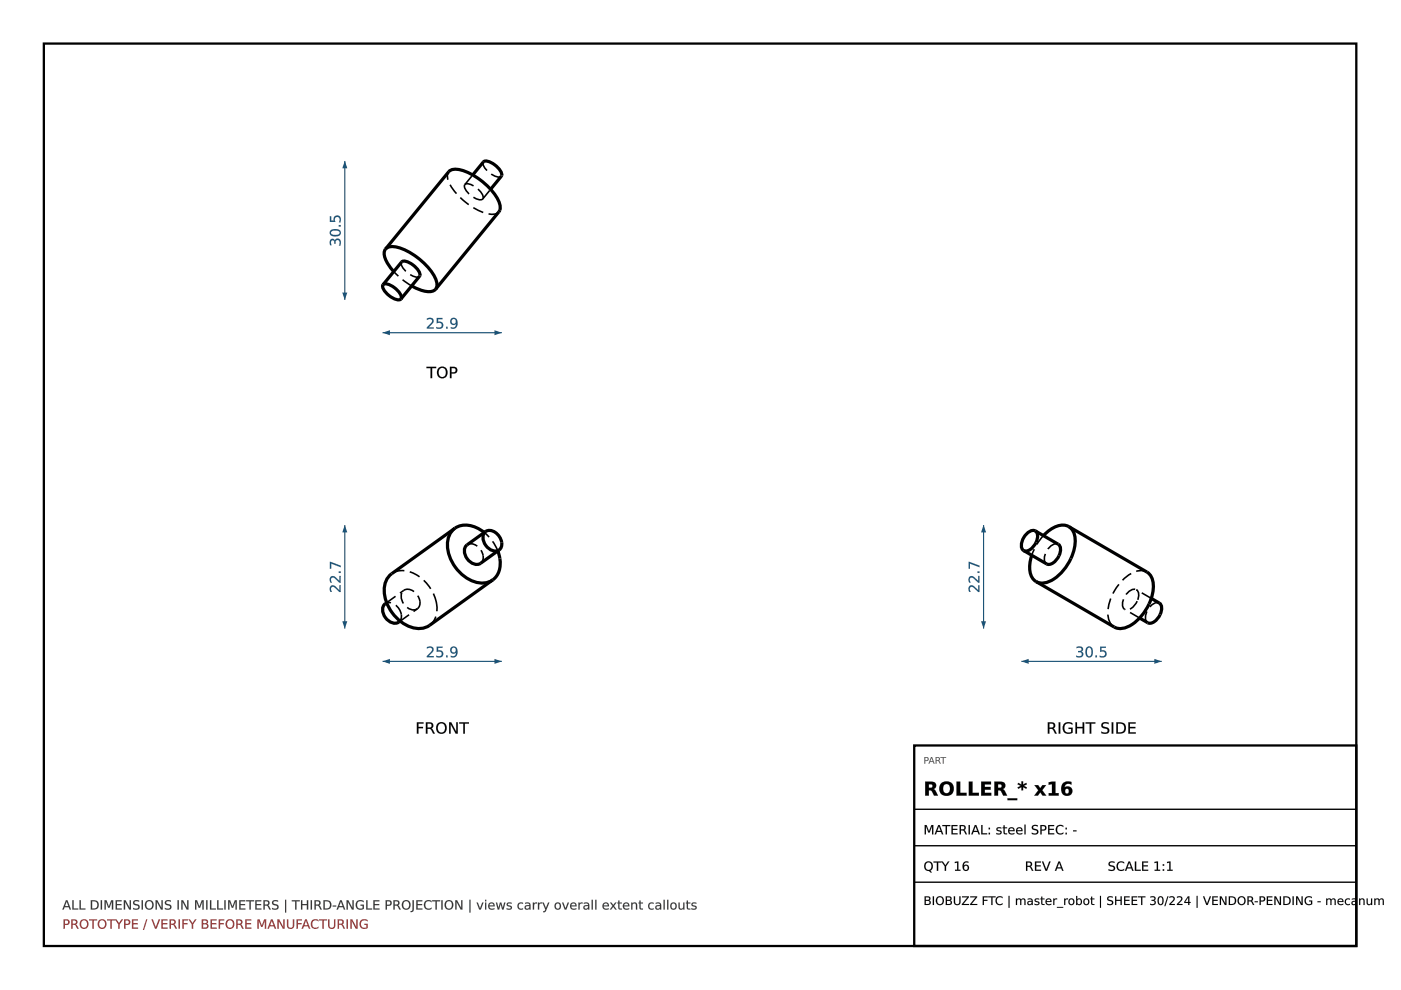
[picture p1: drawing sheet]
<svg xmlns="http://www.w3.org/2000/svg" width="297mm" height="210mm" viewBox="0 0 297 210" stroke-linecap="round" stroke-linejoin="round" font-family="sans-serif">
<path d="M9.3 9.2h278.3v191.4h-278.3z" fill="none" stroke="#000" stroke-width=".49"/>
<path d="M96.4 112a5.2 5.2 0 0 1 6.3 .9M96.4 112a5.2 5.2 0 0 0-.9 6.4 8.3 8.3 0 0 0 6.7 5.2l1.6-.3 .7-.3M96.4 112l-13.4 9.6a5.2 5.2 0 0 0-.9 6.5 8.3 8.3 0 0 0 6.7 5.2l1.6-.3 .7-.4 13.4-9.6M103 112.7l-4 2.8a2.51 2.51 0 0 0 1 3.8 1.74 1.74 0 0 0 1.9 .1l3.9-2.8M103 112.7a2.44 2.44 0 0 1 3.2 1.8l.2 .9a1.48 1.48 0 0 1-.6 1.2M103 112.7a2.51 2.51 0 0 0 .9 3.8 1.74 1.74 0 0 0 1.9 .1M105.5 116.8a5.7 5.7 0 0 1-.5 5.7l-.5 .5M82 127.8a1.98 1.98 0 0 0-.3 3.2 2.13 2.13 0 0 0 3.1 .7" fill="none" stroke="#000" stroke-width=".68" stroke-linecap="butt"/>
<path d="M99 115.5a2.44 2.44 0 0 1 3.3 1.8l.1 .5M102.4 117.8l.1 .4a1.48 1.48 0 0 1-.6 1.2M105.5 116.8l-.9-1.8-1.9-2.1M82 127.8l3.6-2.6M84.5 131.9a1.58 1.58 0 0 0 .6-1.6M84.8 131.7l3.7-2.6M85.1 130.3a2.85 2.85 0 0 0-3.1-2.5l-.3 .2M85.6 125.2a2.44 2.44 0 0 1 3.3 1.8l.1 .5M88.5 129.1a2.61 2.61 0 0 1-3.5-2.7l.3-.9 .3-.3M89 127.5l.1 .4a1.48 1.48 0 0 1-.6 1.2M91.1 132.6a4.4 4.4 0 0 0 1.5-4.5M92.6 128.1a8.7 8.7 0 0 0-6.9-7.1 3.9 3.9 0 0 0-2.7 .6" fill="none" stroke="#000" stroke-width=".34" stroke-dasharray="2.3 1.2" stroke-linecap="butt"/>
<path d="M81.1 140.2h25.3" fill="none" stroke="#1a5276" stroke-width=".24"/>
<g fill="#1a5276">
<path d="M81.1 140.2l1.6-.5v1.1z"/>
<path d="M104.8 139.7l1.6 .5-1.6 .6z"/>
<path d="M90.5 137.2a.8 .8 0 0 1 1-.1 .8 .8 0 0 1 .3 1l-.9 1h1.1v.3h-1.5v-.3l.5-.5a.97 .97 0 0 0 .5-1.2l-.5-.1-.5 .2zM92.6 137.1h1.2v.3h-.9v.5a.81 .81 0 0 1 1.1 .8 .81 .81 0 0 1-1.2 .7l-.3-.1v-.3a.61 .61 0 0 0 .9 .1 .61 .61 0 0 0 0-.9h-.8zM94.6 139h.3v.4h-.3zM95.6 137.3a.86 .86 0 0 1 1.1-.1 .86 .86 0 0 1 .3 1 1 1 0 0 1-.4 1 1 1 0 0 1-1 .1v-.3a.72 .72 0 0 0 .8 .1 .72 .72 0 0 0 .3-.8 .75 .75 0 0 1-1.1 .1 .75 .75 0 0 1 0-1.1zM95.7 137.9a.51 .51 0 0 0 1 0 .51 .51 0 0 0-1 0z"/>
<path d="M90.5 137.2a.81 .81 0 0 1 1.1 0 .81 .81 0 0 1 .1 1.1l-.8 .8h1.1v.3h-1.5a.6 .6 0 0 1 .5-.8 .96 .96 0 0 0 .5-1.2l-.5-.1-.5 .2zM90.5 137.2v.3a.57 .57 0 0 1 .9-.1 .57 .57 0 0 1 0 .8l-.9 .9v.3h1.5v-.3h-1.2l.9-.8a.73 .73 0 0 0 0-1.1 .73 .73 0 0 0-1 0zM92.6 137.1h1.2v.3h-.9v.5a.82 .82 0 0 1 1.1 .8 .82 .82 0 0 1-1.2 .7l-.3-.1v-.3a.59 .59 0 0 0 .9 .1 .59 .59 0 0 0 0-.9l-.8 .1zM92.6 137.1v1.1a.62 .62 0 0 1 .9 0 .62 .62 0 0 1 0 .9 .62 .62 0 0 1-.9 0l-.1-.1v.3a.87 .87 0 0 0 1.2-.1 .87 .87 0 0 0 0-1.1l-.3-.2h-.5v-.6l.9 .1v-.3zM94.6 139h.3v.4h-.3zM94.6 139v.4h.3v-.4zM95.6 137.3a.87 .87 0 0 1 1.1-.1 .87 .87 0 0 1 .3 1 1.02 1.02 0 0 1-.4 1 1.02 1.02 0 0 1-1 .1v-.3a.7 .7 0 0 0 .8 0 .7 .7 0 0 0 .3-.7 .76 .76 0 0 1-1.1 .1 .76 .76 0 0 1 0-1.1zM95.7 137.3a.73 .73 0 0 0-.1 1.1 .73 .73 0 0 0 1.1-.1 .73 .73 0 0 1-.3 .8 .73 .73 0 0 1-.8-.1v.3a1.05 1.05 0 0 0 1.2-.2 1.05 1.05 0 0 0 .2-1.2 .78 .78 0 0 0-.5-.8 .78 .78 0 0 0-.8 .2zM95.7 137.9a.5 .5 0 0 0 1 0 .5 .5 0 0 0-1 0zM95.7 137.9a.52 .52 0 0 1 1 0 .52 .52 0 0 1-1 0z"/>
</g>
<path d="M73.1 111.3v22" fill="none" stroke="#1a5276" stroke-width=".24"/>
<g fill="#1a5276">
<path d="M73.1 111.3l.5 1.6h-1z"/>
<path d="M72.6 131.7h1l-.5 1.6z"/>
<path d="M70.1 124.3a.97 .97 0 0 1 1.4 .4l.5 .5v-1.1h.2v1.4h-.2l-.5-.5a.99 .99 0 0 0-1.2-.5l-.1 .5 .2 .5h-.3l-.2-.6zM70.1 122.3a.97 .97 0 0 1 1.4 .5l.5 .4v-1.1h.2v1.4h-.2l-.5-.4a.99 .99 0 0 0-1.2-.5l-.1 .4 .2 .5h-.3l-.2-.6zM71.8 121.2h.4v.3h-.4zM69.9 119.1l2.3 .8v.4l-2-.8v1.1h-.3z"/>
<path d="M70.1 124.3a1.2 1.2 0 0 1 1.6 .6l.3 .3v-1.1h.2v1.4a.61 .61 0 0 1-.7-.4 .98 .98 0 0 0-1.2-.6l-.1 .4 .2 .6a.63 .63 0 0 1-.6-.4 .63 .63 0 0 1 .2-.6zM70.1 124.3l-.1 .9 .1 .3h.3a.57 .57 0 0 1-.2-.9 .57 .57 0 0 1 .9 .1l.9 .8h.2v-1.4h-.2v1.1l-1.2-1-.4-.1zM70.1 122.3a1.2 1.2 0 0 1 1.6 .6l.3 .3v-1.1h.2v1.4a.61 .61 0 0 1-.7-.4 .98 .98 0 0 0-1.2-.5l-.1 .3 .2 .7a.63 .63 0 0 1-.6-.5 .63 .63 0 0 1 .2-.6zM70.1 122.3l-.1 .9 .1 .3h.3a.57 .57 0 0 1-.2-.8 .57 .57 0 0 1 .9 0l.9 .8h.2v-1.4h-.2v1.1l-1.2-1h-.4zM71.8 121.1h.4v.4h-.4zM71.8 121.2v.3h.4v-.3zM69.9 119.1l2.3 .8v.4l-2-.8v1.1h-.3zM69.9 119.1v1.5h.3v-1.1l2 .8v-.4z"/>
</g>
<g fill="#000">
<path d="M88.4 153.1h1.4v.3h-1.1v.7h1v.3h-1v1.1h-.3zM90.3 153.1h.7a.67 .67 0 0 1 .8 .5 .67 .67 0 0 1-.3 .8l.7 1.1h-.4l-.4-.8-.4-.2h-.4v1h-.3zM90.6 153.4v.9h.4a.43 .43 0 0 0 .5-.5 .43 .43 0 0 0-.5-.4zM93 153.6a.95 .95 0 0 0-.1 1.2 .95 .95 0 0 0 1.1 .4 .96 .96 0 0 0 .4-1.2 .96 .96 0 0 0-1.2-.5zM92.4 154.3a1.2 1.2 0 0 1 2.4 0 1.2 1.2 0 0 1-2.4 0zM95.2 153.1h.5l1 2.1v-2.1h.4v2.4h-.5l-1.1-2v2h-.3zM97.4 153.1h2v.3h-.8v2.1h-.4v-2.1h-.8z"/>
<path d="M88.4 153.1h1.4v.3h-1.1v.7h1v.3h-1v1.2h-.3zM88.4 153.1v2.4h.3v-1.1h1v-.3h-1v-.7h1.1v-.3zM90.3 153.1h.7a.69 .69 0 0 1 .9 .5 .69 .69 0 0 1-.4 .8l.3 .3 .4 .9h-.4l-.5-1-.7-.1v1.1h-.3zM90.3 153.1v2.4h.3v-1l.7 .1 .5 .9h.4l-.5-.8-.3-.3a.65 .65 0 0 0 .4-.8 .65 .65 0 0 0-.8-.4zM90.6 153.4v.9l.4-.1a.41 .41 0 0 0 .5-.4 .41 .41 0 0 0-.5-.4zM90.6 153.4a.72 .72 0 0 1 .9 .2v.2a.42 .42 0 0 1-.5 .5h-.4zM93 153.6a.93 .93 0 0 0-.1 1.2 .93 .93 0 0 0 1.1 .4 .95 .95 0 0 0 .3-1.2 .95 .95 0 0 0-1.1-.5zM93 153.6a.85 .85 0 0 1 1.1-.1 .85 .85 0 0 1 .3 1.1 .79 .79 0 0 1-1 .7 .79 .79 0 0 1-.6-1zM92.4 154.3a1.22 1.22 0 0 1 2.4 0 1.22 1.22 0 0 1-2.4 0zM92.4 154.3a1.2 1.2 0 0 0 2.4 0 1.2 1.2 0 0 0-2.4 0zM95.2 153.1h.5l1 2.1v-2.1h.4v2.5h-.5l-1.1-2.1 .1 2.1h-.4zM95.2 153.1v2.4h.3l.1-2 1 2h.5v-2.4h-.4v2.1l-1-2.1zM97.4 153.1h2v.3h-.8v2.2h-.4v-2.2h-.8zM97.4 153.1v.3h.8v2.1h.4l-.1-2.1h.9v-.3z"/>
</g>
<path d="M100.2 37.1l2.3-2.8a2.15 2.15 0 0 1 2.4 .6l.9 .9a1.29 1.29 0 0 1 .5 1.6l-2.3 2.7M81.7 52.8l13.4-16.4a2.64 2.64 0 0 1 3.1-.2 14 14 0 0 1 7.6 6.5 2.16 2.16 0 0 1 0 2.2l-13.4 16.4M81.7 52.8a2.64 2.64 0 0 1 3.1-.2 14 14 0 0 1 7.6 6.5 2.16 2.16 0 0 1 0 2.2M81.7 52.8a3 3 0 0 0 .7 3.3l1.1 1.5M81.2 60.4l4-4.9a2.15 2.15 0 0 1 2.3 .7l.9 .8a1.29 1.29 0 0 1 .5 1.6l-3.9 4.8M81.2 60.4a2.15 2.15 0 0 1 2.4 .6l.9 .8a1.29 1.29 0 0 1 .5 1.6M81.2 60.4a2.25 2.25 0 0 0 1.3 2.3l.5 .3a1.97 1.97 0 0 0 2 .4M87.3 60.6l.8 .5a4.6 4.6 0 0 0 3.9 .5l.4-.3" fill="none" stroke="#000" stroke-width=".68" stroke-linecap="butt"/>
<path d="M98.6 39.1a2.25 2.25 0 0 0 1.2 2.3l.5 .4a1.97 1.97 0 0 0 2.1 .4M98.6 39.1l1.6-2M106.3 37.4a2.3 2.3 0 0 1-2.5-.8l-.5-.4a1.93 1.93 0 0 1-.8-1.9M85.2 55.5a2.25 2.25 0 0 0 1.2 2.3l.5 .4a1.97 1.97 0 0 0 2 .4M102.4 42.2v-.2M102.4 42.2l1.6-2.1M102.4 42a3.8 3.8 0 0 0-2.9-3h-.7l-.2 .1M105.8 44.9a2.37 2.37 0 0 1-2.4 .4 13.5 13.5 0 0 1-8.4-7.2l-.1-1.2 .2-.5M87.3 60.6l-1.8-1.1-2-1.9" fill="none" stroke="#000" stroke-width=".34" stroke-dasharray="2.3 1.2" stroke-linecap="butt"/>
<path d="M81.1 70.5h25.3" fill="none" stroke="#1a5276" stroke-width=".24"/>
<g fill="#1a5276">
<path d="M81.1 70.5l1.6-.5v1.1z"/>
<path d="M104.8 70l1.6 .5-1.6 .6z"/>
<path d="M90.5 67.5a.8 .8 0 0 1 1-.1 .8 .8 0 0 1 .3 1l-.9 1h1.1v.3h-1.5v-.3l.5-.5a.97 .97 0 0 0 .5-1.2l-.5-.1-.5 .2zM92.6 67.4h1.2v.3h-.9v.5a.81 .81 0 0 1 1.1 .8 .81 .81 0 0 1-1.2 .7l-.3-.1v-.3a.61 .61 0 0 0 .9 .1 .61 .61 0 0 0 0-.9l-.8 .1zM94.6 69.3h.3v.4h-.3zM95.6 67.6a.86 .86 0 0 1 1.1-.1 .86 .86 0 0 1 .3 1 1 1 0 0 1-.4 1 1 1 0 0 1-1 .1v-.3a.72 .72 0 0 0 .8 .1 .72 .72 0 0 0 .3-.8 .75 .75 0 0 1-1.1 .1 .75 .75 0 0 1 0-1.1zM95.7 68.2a.51 .51 0 0 0 1 0 .51 .51 0 0 0-1 0z"/>
<path d="M90.5 67.5a.81 .81 0 0 1 1.1 0 .81 .81 0 0 1 .1 1.1l-.8 .8h1.1v.3h-1.5a.6 .6 0 0 1 .5-.8 .96 .96 0 0 0 .5-1.1l-.5-.1-.5 .2zM90.5 67.5v.3a.57 .57 0 0 1 .9-.1 .57 .57 0 0 1 0 .9l-.9 .8v.3h1.5v-.3h-1.2l.9-.8a.73 .73 0 0 0 0-1.1 .73 .73 0 0 0-1 0zM92.6 67.4h1.2v.3h-.9v.5a.82 .82 0 0 1 1.1 .8 .82 .82 0 0 1-1.2 .7l-.3-.1v-.3a.59 .59 0 0 0 .9 .1 .59 .59 0 0 0 0-.9l-.8 .1zM92.6 67.4v1.2a.62 .62 0 0 1 .9-.1 .62 .62 0 0 1 0 .9 .62 .62 0 0 1-.9 0l-.1-.1v.3a.87 .87 0 0 0 1.2-.1 .87 .87 0 0 0 0-1.1l-.3-.2-.5 .1v-.6h.9v-.3zM94.6 69.3h.3v.4h-.3zM94.6 69.3v.4h.3v-.4zM95.6 67.6a.87 .87 0 0 1 1.1-.1 .87 .87 0 0 1 .3 1 1.02 1.02 0 0 1-.4 1 1.02 1.02 0 0 1-1 .1v-.3a.7 .7 0 0 0 .8 .1 .7 .7 0 0 0 .3-.8 .76 .76 0 0 1-1.1 .1 .76 .76 0 0 1 0-1.1zM95.7 67.6a.73 .73 0 0 0-.1 1.1 .73 .73 0 0 0 1.1-.1 .73 .73 0 0 1-.3 .8 .73 .73 0 0 1-.8-.1v.3a1.05 1.05 0 0 0 1.2-.2 1.05 1.05 0 0 0 .2-1.2 .78 .78 0 0 0-.5-.7 .78 .78 0 0 0-.8 .1zM95.7 68.2a.5 .5 0 0 0 1 0 .5 .5 0 0 0-1 0zM95.7 68.2a.52 .52 0 0 1 1 0 .52 .52 0 0 1-1 0z"/>
</g>
<path d="M73.1 34.1v29.5" fill="none" stroke="#1a5276" stroke-width=".24"/>
<g fill="#1a5276">
<path d="M73.1 34.1l.5 1.6h-1z"/>
<path d="M72.6 62h1l-.5 1.6z"/>
<path d="M70.1 50.8l.6-.1 .3 .3a.69 .69 0 0 1 .9-.3 .69 .69 0 0 1 .4 .9l-.1 .5h-.3a.67 .67 0 0 0 .1-.8 .67 .67 0 0 0-.6-.4l-.2 .3-.1 .5h-.2v-.3a.37 .37 0 0 0-.4-.5 .37 .37 0 0 0-.3 .5l.1 .6h-.3l-.1-.6zM70.3 49.1l-.1 .3a1.17 1.17 0 0 0 1.8 0 1.26 1.26 0 0 0-1.7-.3zM70 48.9a1.58 1.58 0 0 1 2.2 .2l.1 .3a1.24 1.24 0 0 1-1.9 .6l-.5-.4zM71.8 47.7h.4v.3h-.4zM69.9 45.9h.3v.9h.6a.81 .81 0 0 1 .8-1.1 .81 .81 0 0 1 .6 1.1v.3h-.3a.61 .61 0 0 0 0-.9 .61 .61 0 0 0-.9 .1l.1 .7h-1.2z"/>
<path d="M70.1 50.8a.52 .52 0 0 1 .5-.2 .52 .52 0 0 1 .4 .4 .62 .62 0 0 1 .6-.5 .62 .62 0 0 1 .6 .5l.1 .2a.55 .55 0 0 1 0 .6 .55 .55 0 0 1-.5 .3 .65 .65 0 0 0 .2-.8 .65 .65 0 0 0-.6-.4l-.2 .3v.5h-.3v-.3a.36 .36 0 0 0-.4-.4 .36 .36 0 0 0-.3 .4l.1 .6a.54 .54 0 0 1-.4-.8zM70.1 50.8l-.2 .9 .1 .3h.3a.77 .77 0 0 1 .2-1.1l.3 .1 .1 .7h.2a.52 .52 0 0 1 .4-.8 .52 .52 0 0 1 .5 .7l-.1 .5h.2a.85 .85 0 0 0 .1-1.1 .85 .85 0 0 0-1-.3l-.2 .3a.53 .53 0 0 0-.4-.3 .53 .53 0 0 0-.5 .1zM70.3 49.1l-.1 .3a1.16 1.16 0 0 0 1.8 0 1.25 1.25 0 0 0-1.7-.3zM70.2 49.1a1.27 1.27 0 0 1 1.8 .3 1.17 1.17 0 0 1-1.9 0zM70 48.9a1.59 1.59 0 0 1 2.3 .2v.3a1.25 1.25 0 0 1-1.9 .7l-.5-.5zM70.1 48.9a.83 .83 0 0 0 0 1 .83 .83 0 0 0 1 .2 .8 .8 0 0 0 1-.3 .8 .8 0 0 0-.1-1l-1.3-.2zM71.8 47.7h.4v.4h-.4zM71.8 47.7v.3h.4v-.3zM69.9 45.8h.3v1h.6a.83 .83 0 0 1 .8-1.2 .83 .83 0 0 1 .7 1.2l-.1 .4-.4-.1a.59 .59 0 0 0 .1-.8 .59 .59 0 0 0-.8 0v.8h-1.2zM69.9 45.9v1.1h1.2a.61 .61 0 0 1-.1-.8 .61 .61 0 0 1 .9-.1 .61 .61 0 0 1 0 .9v.1h.3a.87 .87 0 0 0-.1-1.1 .87 .87 0 0 0-1.2-.1l-.1 .4v.5h-.6v-.9z"/>
</g>
<g fill="#000">
<path d="M90.4 77.8h2.1v.2h-.9v2.2h-.3v-2.2h-.9zM93.2 78.3a.95 .95 0 0 0-.1 1.1 .95 .95 0 0 0 1.1 .4 .96 .96 0 0 0 .3-1.2 .96 .96 0 0 0-1.1-.5zM92.6 78.9a1.2 1.2 0 0 1 2.4 0 1.2 1.2 0 0 1-2.4 0zM95.7 78v.9h.4a.45 .45 0 0 0 .5-.4 .45 .45 0 0 0-.5-.5zM95.4 77.8h.7a.72 .72 0 0 1 .9 .7 .72 .72 0 0 1-.9 .7h-.4v1h-.3z"/>
<path d="M90.4 77.8h2.1v.3l-.9-.1v2.2h-.3v-2.2l-.9 .1zM90.4 77.8v.2h.9v2.2h.3v-2.2h.9v-.2zM93.2 78.3a.93 .93 0 0 0-.1 1.1 .93 .93 0 0 0 1.1 .4 .95 .95 0 0 0 .3-1.2 .95 .95 0 0 0-1.1-.5zM93.2 78.2a.85 .85 0 0 1 1.1 0 .85 .85 0 0 1 .2 1.1 .79 .79 0 0 1-.9 .7 .79 .79 0 0 1-.6-1zM92.5 78.9a1.25 1.25 0 0 1 2.5 0 1.25 1.25 0 0 1-2.5 0zM92.6 78.9a1.2 1.2 0 0 0 2.4 0 1.2 1.2 0 0 0-2.4 0zM95.7 78v.9h.4a.43 .43 0 0 0 .5-.4 .43 .43 0 0 0-.5-.4zM95.7 78h.4a.47 .47 0 0 1 .5 .5 .47 .47 0 0 1-.5 .5h-.4zM95.4 77.8h.7a.74 .74 0 0 1 .9 .7 .74 .74 0 0 1-.9 .7h-.4v1h-.3zM95.4 77.8v2.4h.3v-1a.85 .85 0 0 0 1.2-.9l-.3-.4z"/>
</g>
<path d="M218.8 117.7a5.4 5.4 0 0 0 .4 5.2l.5 .4M219.5 112.6l4.9 2.8a2.38 2.38 0 0 1-.3 3.1l-.8 .9a1.31 1.31 0 0 1-1.4 .2l-4.9-2.9M219.5 112.6a2.38 2.38 0 0 1-.3 3.1l-.8 .8a1.31 1.31 0 0 1-1.4 .2M219.5 112.6a2.16 2.16 0 0 0-2.4 1.4 2.11 2.11 0 0 0-.1 2.7M226.6 111.7a3.8 3.8 0 0 1 1.3 3.9 9.9 9.9 0 0 1-6.2 7.9 2.74 2.74 0 0 1-2-.2M226.6 111.7a3.8 3.8 0 0 0-4 .6l-1.4 1.3M226.6 111.7l16.6 9.6a3.8 3.8 0 0 1 1.3 3.9 9.9 9.9 0 0 1-6.2 8 2.74 2.74 0 0 1-2.1-.2l-16.5-9.7M244.1 126.9l1.7 1a2.38 2.38 0 0 1-.3 3.1l-.8 .8a1.31 1.31 0 0 1-1.4 .2l-1.7-1" fill="none" stroke="#000" stroke-width=".68" stroke-linecap="butt"/>
<path d="M221.2 113.6l-1.2 1.6-1.2 2.5M221.9 119.6a2.12 2.12 0 0 1 0-2.8 2.16 2.16 0 0 1 2.5-1.4M238.5 129.2a2.12 2.12 0 0 1 0-2.8 2.16 2.16 0 0 1 2.4-1.4M240.9 125a1.9 1.9 0 0 1 .2 2.5M241.1 127.5a2.81 2.81 0 0 1-2.3 1.8l-.3-.1M241.6 131l-3.1-1.8M243.2 121.3a3.9 3.9 0 0 0-4.2 .8 10.4 10.4 0 0 0-4.1 8.6 2.97 2.97 0 0 0 1.3 2.3M244.1 126.9l-3.2-1.9M245.8 127.9a2.16 2.16 0 0 0-2.4 1.4 2.11 2.11 0 0 0-.1 2.7" fill="none" stroke="#000" stroke-width=".34" stroke-dasharray="2.3 1.2" stroke-linecap="butt"/>
<path d="M216.5 140.2h29.8" fill="none" stroke="#1a5276" stroke-width=".24"/>
<g fill="#1a5276">
<path d="M216.5 140.2l1.6-.5v1.1z"/>
<path d="M244.7 139.7l1.6 .5-1.6 .6z"/>
<path d="M228.3 137.2a.86 .86 0 0 1 1.3 .6l-.4 .3a.69 .69 0 0 1 .4 1 .69 .69 0 0 1-1 .3l-.4-.1v-.3a.67 .67 0 0 0 .7 .2 .67 .67 0 0 0 .4-.7l-.2-.2h-.5v-.3h.3a.37 .37 0 0 0 .4-.3 .37 .37 0 0 0-.5-.4l-.5 .1zM230.7 137.4a1.23 1.23 0 0 0 .2 1.8 1.14 1.14 0 0 0 0-1.9zM230.5 137.2a.85 .85 0 0 1 1 .1 .85 .85 0 0 1 .2 .9 .85 .85 0 0 1-.8 1.2 .85 .85 0 0 1-.8-1.2l.1-.6zM232.3 139h.3v.4h-.3zM233.3 137.1h1.2v.3h-1v.5a.81 .81 0 0 1 1.1 .8 .81 .81 0 0 1-1.1 .7l-.3-.1v-.3a.61 .61 0 0 0 .8 .1 .61 .61 0 0 0 .1-.9h-.8z"/>
<path d="M228.2 137.1a.88 .88 0 0 1 1.4 .7l-.4 .3a.61 .61 0 0 1 .5 .6 .61 .61 0 0 1-.4 .6l-.2 .1a.56 .56 0 0 1-.9-.4 .66 .66 0 0 0 .7 .1 .66 .66 0 0 0 .4-.6l-.2-.2h-.5v-.3h.3a.35 .35 0 0 0 .4-.3 .35 .35 0 0 0-.5-.4l-.6 .2zM228.3 137.2v.2a.79 .79 0 0 1 1 .3l-.1 .3h-.6v.3a.52 .52 0 0 1 .8 .4 .52 .52 0 0 1-.8 .5l-.4-.2v.3a.85 .85 0 0 0 1 0 .85 .85 0 0 0 .3-1l-.3-.1a.59 .59 0 0 0 .4-.8 .59 .59 0 0 0-.9-.3zM230.7 137.4a1.22 1.22 0 0 0 .2 1.7 1.13 1.13 0 0 0 0-1.8zM230.7 137.4a.59 .59 0 0 1 .7 .1 .59 .59 0 0 1 0 .7 .59 .59 0 0 1 0 .7 .59 .59 0 0 1-.7 .2 1.71 1.71 0 0 1 0-1.7zM230.5 137.2a.86 .86 0 0 1 1 .1 .86 .86 0 0 1 .2 .9 .86 .86 0 0 1-.8 1.2 .86 .86 0 0 1-.8-1.2l.1-.6zM230.5 137.2a1.53 1.53 0 0 0 .2 2.2h.2a1.2 1.2 0 0 0 .7-1.8l-.4-.5zM232.2 139h.4v.4h-.4zM232.3 139v.4h.3v-.4zM233.2 137.1h1.3v.3h-1v.5a.82 .82 0 0 1 1.2 .8 .82 .82 0 0 1-1.2 .7l-.4-.1 .1-.3a.59 .59 0 0 0 .8 .1 .59 .59 0 0 0 0-.9l-.8 .1zM233.3 137.1v1.1a.62 .62 0 0 1 .8 0 .62 .62 0 0 1 .1 .9 .62 .62 0 0 1-.9 0l-.1-.1v.3a.87 .87 0 0 0 1.1-.1 .87 .87 0 0 0 .1-1.1l-.4-.2h-.5v-.6l1 .1v-.3z"/>
</g>
<path d="M208.5 111.3v22" fill="none" stroke="#1a5276" stroke-width=".24"/>
<g fill="#1a5276">
<path d="M208.5 111.3l.6 1.6h-1.1z"/>
<path d="M208 131.7h1.1l-.6 1.6z"/>
<path d="M205.5 124.3a.97 .97 0 0 1 1.5 .4l.4 .5v-1.1h.3v1.4h-.3l-.5-.5a.99 .99 0 0 0-1.2-.5l-.1 .5 .2 .5h-.3l-.2-.6zM205.5 122.3a.97 .97 0 0 1 1.5 .5l.4 .4v-1.1h.3v1.4h-.3l-.5-.4a.99 .99 0 0 0-1.2-.5l-.1 .4 .2 .5h-.3l-.2-.6zM207.3 121.2h.4v.3h-.4zM205.4 119.1l2.3 .8v.4l-2.1-.8v1.1h-.2z"/>
<path d="M205.5 124.3a1.2 1.2 0 0 1 1.7 .6l.2 .3v-1.1h.3v1.4a.61 .61 0 0 1-.8-.4 .98 .98 0 0 0-1.2-.6l-.1 .4 .2 .6a.63 .63 0 0 1-.5-.4 .63 .63 0 0 1 .1-.6zM205.5 124.3l-.1 .9 .1 .3h.3a.57 .57 0 0 1-.2-.9 .57 .57 0 0 1 .9 .1l.9 .8h.3v-1.4h-.3v1.1l-1.2-1-.4-.1zM205.5 122.3a1.2 1.2 0 0 1 1.7 .6l.2 .3v-1.1h.3v1.4a.61 .61 0 0 1-.8-.4 .98 .98 0 0 0-1.2-.5l-.1 .3 .2 .7a.63 .63 0 0 1-.5-.5 .63 .63 0 0 1 .1-.6zM205.5 122.3l-.1 .9 .1 .3h.3a.57 .57 0 0 1-.2-.8 .57 .57 0 0 1 .9 0l.9 .8h.3v-1.4h-.3v1.1l-1.2-1h-.4zM207.3 121.1h.4v.4h-.4zM207.3 121.2v.3h.4v-.3zM205.4 119.1l2.3 .8v.4l-2.1-.8 .1 1.1h-.3zM205.4 119.1v1.5h.2v-1.1l2.1 .8v-.4z"/>
</g>
<g fill="#000">
<path d="M222.2 153.1h.7a.67 .67 0 0 1 .8 .5 .67 .67 0 0 1-.4 .8l.7 1.1h-.3l-.4-.8-.5-.2h-.3v1h-.3zM222.5 153.4v.9h.4a.43 .43 0 0 0 .5-.5 .43 .43 0 0 0-.5-.4zM224.5 153.1h.3v2.4h-.3zM225.6 153.4a1.51 1.51 0 0 1 1.8-.1v.4a.99 .99 0 0 0-1.4-.1 .99 .99 0 0 0-.2 1.3 .99 .99 0 0 0 1.3 .3v-.6h-.5v-.3h.8v1a1.3 1.3 0 0 1-1.8-.1 1.3 1.3 0 0 1 0-1.8zM228 153.1h.3v1h1.2v-1h.4v2.4h-.4v-1.1h-1.2v1.1h-.3zM230.2 153.1h2v.3h-.8v2.1h-.4v-2.1h-.8zM233.7 153.3l1-.2 .3 .1v.3a.82 .82 0 0 0-1.2 .3l.1 .2a1.3 1.3 0 0 1 1.3 .9 1.1 1.1 0 0 1-1.7 .5v-.3a.74 .74 0 0 0 .8 .3 .74 .74 0 0 0 .5-.6l-.1-.2a1.34 1.34 0 0 1-1.2-.8zM235.7 153.1h.3v2.4h-.3zM237 153.4v1.9a1 1 0 0 0 1.4-1 1 1 0 0 0-1.4-.9zM236.7 153.1h.7a1.21 1.21 0 0 1 1.3 1.2 1.21 1.21 0 0 1-1.3 1.2h-.7zM239.2 153.1h1.6v.3h-1.2v.7h1.1v.3h-1.1v.9h1.2v.2h-1.6z"/>
<path d="M222.1 153.1h.8a.69 .69 0 0 1 .8 .5 .69 .69 0 0 1-.4 .8l.3 .3 .5 .9h-.4l-.6-1-.6-.1v1.1h-.4zM222.2 153.1v2.4h.3v-1l.7 .1 .5 .9h.3l-.4-.8-.3-.3a.65 .65 0 0 0 .4-.8 .65 .65 0 0 0-.8-.4zM222.5 153.4v.9l.4-.1a.41 .41 0 0 0 .5-.4 .41 .41 0 0 0-.5-.4zM222.5 153.4a.72 .72 0 0 1 .9 .2v.2a.42 .42 0 0 1-.5 .5h-.4zM224.5 153.1h.3v2.5h-.3zM224.5 153.1v2.4h.3v-2.4zM225.6 153.4a1.5 1.5 0 0 1 1.8-.1v.4a.98 .98 0 0 0-1.4-.1 .98 .98 0 0 0-.2 1.3 .98 .98 0 0 0 1.3 .3v-.6h-.6v-.3h.9v1a1.32 1.32 0 0 1-1.8-.1 1.32 1.32 0 0 1 0-1.8zM225.6 153.4a1.29 1.29 0 0 0 0 1.8 1.29 1.29 0 0 0 1.8 .1v-1h-.8v.3l.5-.1v.7a.99 .99 0 0 1-1.3-.3 .99 .99 0 0 1 .2-1.3 .99 .99 0 0 1 1.4 .1v-.4a1.57 1.57 0 0 0-1.8 .1zM228 153.1h.4v1h1.1v-1h.4v2.5h-.4v-1.2h-1.2l.1 1.2h-.4zM228 153.1v2.4h.3v-1.1h1.3l-.1 1.1h.4v-2.4h-.4l.1 1h-1.3v-1zM230.2 153.1h2v.3h-.8v2.2h-.4v-2.2h-.8zM230.2 153.1v.3h.9l-.1 2.1h.4v-2.1h.8v-.3zM233.7 153.3l.4-.2 .8 .1h.2v.4a.87 .87 0 0 0-1.3 .2l.1 .2 .6 .2a.76 .76 0 0 1 .7 .9 .76 .76 0 0 1-1.1 .5l-.6-.1v-.4a.72 .72 0 0 0 .8 .3 .72 .72 0 0 0 .5-.6l-.4-.3a.72 .72 0 0 1-.8-.4 .72 .72 0 0 1 .1-.8zM233.7 153.3a.64 .64 0 0 0-.1 .7 .64 .64 0 0 0 .6 .4 .5 .5 0 0 1 .7 .6 .5 .5 0 0 1-.8 .3l-.6-.2v.3a1.09 1.09 0 0 0 1.7-.5 .82 .82 0 0 0-.9-.7l-.3-.1a.44 .44 0 0 1-.1-.6 .44 .44 0 0 1 .6-.1l.6 .1-.1-.3h-.3zM235.7 153.1h.3v2.5h-.3zM235.7 153.1v2.4h.3v-2.4zM237 153.4v1.9a.98 .98 0 0 0 1.4-1 .98 .98 0 0 0-1.4-.9zM237 153.4a1.01 1.01 0 0 1 1.4 .9 1.01 1.01 0 0 1-1.4 1zM236.7 153.1a1.7 1.7 0 0 1 2 .7 1.21 1.21 0 0 1-.1 1.3 1.21 1.21 0 0 1-1.2 .5h-.7zM236.7 153.1v2.4h.7a1.19 1.19 0 0 0 1.3-1.2 1.19 1.19 0 0 0-1.3-1.1zM239.2 153.1h1.6v.3h-1.2v.7h1.1v.3h-1.1v.9h1.2v.3h-1.6zM239.2 153.1v2.4h1.6v-.2h-1.3v-.9h1.2v-.3h-1.2v-.7h1.3v-.3z"/>
</g>
<g fill="#333">
<path d="M14.1 191.1l-.3 1h.7zM14 190.9h.3l.8 1.9h-.3l-.2-.5h-.9l-.2 .5h-.3zM15.3 190.9h.3v1.7h1v.2h-1.3zM16.9 190.9h.2v1.7h1v.2h-1.2zM19.5 191.1v1.5a.82 .82 0 0 0 1.1-.7 .82 .82 0 0 0-1.1-.8zM19.3 190.9h.5a.99 .99 0 0 1 1.1 1 .99 .99 0 0 1-1.1 .9h-.5zM21.4 190.9h.2v1.9h-.2zM22.2 190.9h.4l.5 1.3 .5-1.3h.4v1.9h-.3v-1.7l-.5 1.4h-.3l-.5-1.4v1.7h-.2zM24.5 190.9h1.3v.2h-1v.6h.9v.2h-.9v.7h1v.2h-1.3zM26.3 190.9h.3l.9 1.6v-1.6h.3v1.9h-.4l-.9-1.6v1.6h-.2zM28.4 191l.8-.1h.3v.3a.51 .51 0 0 0-.6-.2 .51 .51 0 0 0-.3 .6 .96 .96 0 0 1 1 .9 1 1 0 0 1-1.4 .3v-.3a.64 .64 0 0 0 1.1-.3l-.1-.1a.97 .97 0 0 1-1-.9zM30 190.9h.3v1.9h-.3zM31.2 191.3a.78 .78 0 0 0-.1 .9 .78 .78 0 0 0 .9 .4 .76 .76 0 0 0 .3-1.1 .76 .76 0 0 0-1.1-.2zM30.7 191.8a.99 .99 0 0 1 1.9 0 .99 .99 0 0 1-1.9 0zM33 190.9h.4l.8 1.6v-1.6h.3v1.9h-.4l-.8-1.6v1.6h-.3zM35.1 191l.8-.1h.3v.3a.51 .51 0 0 0-.6-.2 .51 .51 0 0 0-.3 .6 .96 .96 0 0 1 1 .9 1 1 0 0 1-1.3 .3v-.3a.64 .64 0 0 0 1-.3v-.1a.97 .97 0 0 1-1-.9zM37.6 190.9h.3v1.9h-.3zM38.4 190.9h.4l.9 1.6v-1.6h.3v1.9h-.4l-.9-1.6v1.6h-.3zM41.4 190.9h.4l.5 1.3 .5-1.3h.4v1.9h-.3v-1.7l-.5 1.4h-.3l-.5-1.4v1.7h-.2zM43.7 190.9h.3v1.9h-.3zM44.5 190.9h.3v1.7h1v.2h-1.3zM46 190.9h.3v1.7h1v.2h-1.3zM47.6 190.9h.2v1.9h-.2zM48.4 190.9h.4l.5 1.3 .5-1.3h.4v1.9h-.3v-1.7l-.5 1.4h-.2l-.6-1.4v1.7h-.2zM50.7 190.9h1.3v.2h-1v.6h1v.2h-1v.7h1v.2h-1.3zM52.2 190.9h1.7v.2h-.7v1.7h-.3v-1.7h-.7zM54.1 190.9h1.3v.2h-1v.6h.9v.2h-.9v.7h1v.2h-1.3zM55.9 190.9h.6a.55 .55 0 0 1 .6 .3 .55 .55 0 0 1-.3 .7l.6 .9h-.3l-.3-.6-.4-.2h-.3v.8h-.2zM56.1 191.1v.7h.4a.35 .35 0 0 0 .4-.4 .35 .35 0 0 0-.4-.3zM57.9 191l.8-.1h.3v.3a.51 .51 0 0 0-.7-.2 .51 .51 0 0 0-.3 .6 .96 .96 0 0 1 1 .9 1 1 0 0 1-1.3 .3v-.3a.64 .64 0 0 0 1.1-.3l-.1-.1a.97 .97 0 0 1-1-.9zM60.4 190.8h.3v2.7h-.3zM61.9 190.9h1.7v.2h-.7v1.7h-.3v-1.7h-.7zM63.8 190.9h.3v.8h1v-.8h.2v1.9h-.2v-.9h-1v.9h-.3zM65.9 190.9h.2v1.9h-.2zM66.7 190.9h.6a.55 .55 0 0 1 .6 .3 .55 .55 0 0 1-.3 .7l.6 .9h-.3l-.3-.6-.4-.2h-.2v.8h-.3zM67 191.1v.7h.3a.35 .35 0 0 0 .4-.4 .35 .35 0 0 0-.4-.3zM68.9 191.1v1.5a.82 .82 0 0 0 1.1-.7 .82 .82 0 0 0-1.1-.8zM68.6 190.9h.5a.99 .99 0 0 1 1.2 1 .99 .99 0 0 1-1.2 .9h-.5zM70.6 192h.7v.2h-.7zM72.3 191.1l-.4 1h.7zM72.1 190.9h.3l.8 1.9h-.3l-.2-.5h-.9l-.2 .5h-.2zM73.5 190.9h.3l.9 1.6v-1.6h.3v1.9h-.4l-.9-1.6v1.6h-.2zM75.7 191.1l.4-.2 .5-.1 .5 .2v.3a.81 .81 0 0 0-1.1-.1 .81 .81 0 0 0-.2 1.1 .81 .81 0 0 0 1.1 .3v-.6h-.5v-.2h.8v.9a1.07 1.07 0 0 1-1.5-.1 1.07 1.07 0 0 1 0-1.5zM77.6 190.9h.3v1.7h1v.2h-1.3zM79.2 190.9h1.2v.2h-1v.6h1v.2h-1v.7h1.1v.2h-1.3zM82 191.1v.7h.4a.37 .37 0 0 0 .4-.3 .37 .37 0 0 0-.4-.4zM81.8 190.9h.6a.6 .6 0 0 1 .7 .6 .6 .6 0 0 1-.7 .6h-.4v.7h-.2zM83.4 190.9h.6a.55 .55 0 0 1 .7 .3 .55 .55 0 0 1-.3 .7l.6 .9h-.3l-.4-.6-.3-.2h-.3v.8h-.3zM83.7 191.1v.7h.3a.35 .35 0 0 0 .4-.4 .35 .35 0 0 0-.4-.3zM85.7 191.3a.78 .78 0 0 0-.2 .9 .78 .78 0 0 0 1 .4 .76 .76 0 0 0 .2-1.1 .76 .76 0 0 0-1-.2zM85.1 191.8a1 1 0 0 1 2 0 1 1 0 0 1-2 0zM87.5 190.9h.2v2l-.2 .4-.4 .1v-.2l.3-.3zM88.3 190.9h1.2v.2h-1v.6h1v.2h-1v.7h1.1v.2h-1.3zM90.1 191.1l.5-.2 .4-.1 .5 .2v.3a.78 .78 0 0 0-1.1 0 .78 .78 0 0 0 0 1.1 .78 .78 0 0 0 1.1 0v.3a1.04 1.04 0 0 1-1.4-.2 1.04 1.04 0 0 1 0-1.4zM91.6 190.9h1.7v.2h-.7v1.7h-.3v-1.7h-.7zM93.6 190.9h.2v1.9h-.2zM94.7 191.3a.78 .78 0 0 0-.1 .9 .78 .78 0 0 0 .9 .4 .76 .76 0 0 0 .3-1.1 .76 .76 0 0 0-1.1-.2zM94.2 191.8a1 1 0 0 1 2 0 1 1 0 0 1-2 0zM96.5 190.9h.4l.9 1.6v-1.6h.2v1.9h-.3l-.9-1.6v1.6h-.3zM99.5 190.8h.3v2.7h-.3zM101 191.4h.3l.5 1.2 .4-1.2h.3l-.6 1.4h-.3zM102.8 191.4h.3v1.4h-.3zM102.8 190.8h.3v.3h-.3zM103.7 191.5a.69 .69 0 0 1 .8-.1 .69 .69 0 0 1 .4 .8h-1.1a.67 .67 0 0 0 1 .3v.3a.84 .84 0 0 1-1.1-.1 .84 .84 0 0 1 0-1.2zM103.9 191.7l-.1 .3h.8l-.2-.4zM105.1 191.4h.3l.3 1.1 .3-1.1h.3l.3 1.1 .3-1.1h.2l-.3 1.4h-.3l-.4-1.2-.3 1.2h-.3zM107.6 191.4h.8l.1 .2a.41 .41 0 0 0-.5-.1 .41 .41 0 0 0-.3 .4 .61 .61 0 0 1 .6 .2 .61 .61 0 0 1 .1 .7h-.8h-.2v-.3a.53 .53 0 0 0 .9-.1l-.1-.1a.6 .6 0 0 1-.6-.2 .6 .6 0 0 1 0-.7zM109.9 191.5l.7-.2 .3 .1v.3a.58 .58 0 0 0-.8 0 .58 .58 0 0 0 0 .8 .58 .58 0 0 0 .8 .1v.2a.8 .8 0 0 1-1.1-.2 .8 .8 0 0 1 .1-1.1zM111.6 192.2l-.1 .1a.36 .36 0 0 0 .3 .4 .36 .36 0 0 0 .4-.3v-.3zM111.3 191.4a.73 .73 0 0 1 1.2 .6v.8h-.3v-.2a.53 .53 0 0 1-.6 .3 .53 .53 0 0 1-.4-.6 .53 .53 0 0 1 .7-.4h.3a.53 .53 0 0 0-.3-.4 .53 .53 0 0 0-.6 .2zM113 191.4h.2v.2l.2-.2 .5-.1v.3a.44 .44 0 0 0-.5 0 .44 .44 0 0 0-.2 .5v.7h-.2zM114.1 191.4h.2v.2l.2-.2 .4-.1v.3a.44 .44 0 0 0-.4 0 .44 .44 0 0 0-.2 .5v.7h-.2zM115 191.4h.3l.4 1.1 .5-1.1h.3l-.8 1.8-.2 .2h-.4v-.2h.4l.1-.4zM117.9 191.7a.5 .5 0 0 0 0 .7 .5 .5 0 0 0 .7 0 .51 .51 0 0 0 0-.6 .51 .51 0 0 0-.7-.1zM117.5 192.1a.75 .75 0 0 1 1.5 0 .75 .75 0 0 1-1.5 0zM119.2 191.4h.2l.5 1.2 .5-1.2h.2l-.5 1.4h-.4zM121.1 191.5a.69 .69 0 0 1 .8-.1 .69 .69 0 0 1 .3 .8h-1.1a.67 .67 0 0 0 1.1 .3v.3a.84 .84 0 0 1-1.1-.1 .84 .84 0 0 1 0-1.2zM121.3 191.7l-.2 .3h.9l-.2-.4zM122.6 191.4h.3v.2l.2-.2 .4-.1v.3a.44 .44 0 0 0-.4 0 .44 .44 0 0 0-.2 .5v.7h-.3zM124 192.2v.1a.36 .36 0 0 0 .2 .4 .36 .36 0 0 0 .5-.3v-.3zM123.8 191.4a.73 .73 0 0 1 1.1 .6v.8h-.2v-.2a.53 .53 0 0 1-.7 .3 .53 .53 0 0 1-.3-.6 .53 .53 0 0 1 .7-.4h.3a.53 .53 0 0 0-.4-.4 .53 .53 0 0 0-.5 .2zM125.4 190.8h.3v2h-.3zM126.2 190.8h.3v2h-.3zM127.9 191.5a.69 .69 0 0 1 .9-.1 .69 .69 0 0 1 .3 .8h-1.1a.67 .67 0 0 0 1.1 .3v.3a.84 .84 0 0 1-1.2-.1 .84 .84 0 0 1 0-1.2zM128.1 191.7l-.1 .3h.9l-.3-.4zM129.3 191.4h.3l.4 .5 .4-.5h.3l-.5 .7 .5 .7h-.2l-.5-.5-.4 .5h-.3l.6-.7zM131.1 190.9h.2v.5h.5v.2h-.5v.9l.5 .1v.2h-.5l-.2-.2v-1h-.2v-.2h.2zM132.3 191.5a.69 .69 0 0 1 .8-.1 .69 .69 0 0 1 .3 .8h-1.1a.67 .67 0 0 0 1.1 .3v.3a.84 .84 0 0 1-1.1-.1 .84 .84 0 0 1 0-1.2zM132.5 191.7l-.2 .3h.9l-.2-.4zM133.8 191.4h.3v.2a.54 .54 0 0 1 .6-.2 .54 .54 0 0 1 .4 .6v.8h-.3v-.8a.39 .39 0 0 0-.4-.5 .39 .39 0 0 0-.3 .5v.8h-.3zM135.6 190.9h.2v.5h.5v.2h-.5v.9l.5 .1v.2h-.5l-.2-.2v-1h-.2v-.2h.2zM137.6 191.5l.7-.2 .3 .1v.3a.58 .58 0 0 0-.8 0 .58 .58 0 0 0 0 .8 .58 .58 0 0 0 .8 .1v.2a.8 .8 0 0 1-1.1-.2 .8 .8 0 0 1 .1-1.1zM139.3 192.2l-.1 .1a.36 .36 0 0 0 .3 .4 .36 .36 0 0 0 .4-.3v-.3zM139 191.4a.73 .73 0 0 1 1.2 .6v.8h-.3v-.2a.53 .53 0 0 1-.6 .3 .53 .53 0 0 1-.4-.6 .53 .53 0 0 1 .7-.4h.3a.53 .53 0 0 0-.3-.4 .53 .53 0 0 0-.6 .2zM140.7 190.8h.2v2h-.2zM141.5 190.8h.2v2h-.2zM142.5 191.7a.5 .5 0 0 0-.1 .7 .5 .5 0 0 0 .8 0 .51 .51 0 0 0-.1-.6 .51 .51 0 0 0-.6-.1zM142 192.1a.75 .75 0 0 1 1.5 0 .75 .75 0 0 1-1.5 0zM143.9 191.4h.2v.9a.39 .39 0 0 0 .4 .4 .39 .39 0 0 0 .4-.5v-.8h.2v1.4h-.2v-.2a.54 .54 0 0 1-.7 .3 .54 .54 0 0 1-.3-.6zM145.6 190.9h.3v.5h.5v.2h-.5v.9l.5 .1v.2h-.5l-.3-.2v-1h-.2v-.2h.2zM146.7 191.4h.8l.1 .2a.41 .41 0 0 0-.4-.1 .41 .41 0 0 0-.3 .4 .61 .61 0 0 1 .6 .2 .61 .61 0 0 1 .1 .7h-.9h-.1v-.3a.53 .53 0 0 0 .9-.1l-.1-.1a.6 .6 0 0 1-.6-.2 .6 .6 0 0 1-.1-.7z"/>
<path d="M14.1 191.1l-.3 1h.7zM14.1 191.1l.4 1h-.7zM14 190.9h.3l.8 2h-.3l-.2-.6h-.9l-.2 .6h-.3zM14 190.9l-.8 1.9h.3l.2-.5h.9l.2 .5h.3l-.8-1.9zM15.3 190.9h.3v1.7h1v.3h-1.3zM15.3 190.9v1.9h1.3v-.2h-1v-1.7zM16.9 190.9h.2v1.7h1v.3h-1.2zM16.9 190.9v1.9h1.2v-.2h-1v-1.7zM19.5 191.1v1.5a.81 .81 0 0 0 1.1-.7 .81 .81 0 0 0-1.1-.8zM19.5 191.1a.83 .83 0 0 1 1.2 .8 .83 .83 0 0 1-1.2 .7zM19.2 190.9h.6a1.01 1.01 0 0 1 1.1 1 1.01 1.01 0 0 1-1.1 1h-.6zM19.3 190.9v1.9h.5a.98 .98 0 0 0 1.1-.9 .98 .98 0 0 0-1.1-1zM21.3 190.9h.3v2h-.3zM21.4 190.9v1.9h.2v-1.9zM22.2 190.9h.4l.5 1.3 .5-1.3h.4v2h-.3v-1.8l-.5 1.4h-.3l-.5-1.4v1.8h-.2zM22.2 190.9v1.9h.2v-1.7l.5 1.4h.3l.5-1.4v1.7h.3v-1.9h-.4l-.5 1.4-.5-1.4zM24.5 190.9h1.3v.2h-1v.6h1v.2h-1v.7h1v.3h-1.3zM24.5 190.9v1.9h1.3v-.2h-1v-.7h.9v-.2h-.9v-.6h1v-.2zM26.2 190.9h.4l.9 1.6v-1.6h.3v2h-.4l-.9-1.7v1.7h-.3zM26.3 190.9v1.9h.2v-1.6l.9 1.6h.4v-1.9h-.3v1.6l-.9-1.6zM28.4 191l.3-.2a.51 .51 0 0 1 .8 .4 .5 .5 0 0 0-.6-.2 .5 .5 0 0 0-.3 .6l.4 .1a.62 .62 0 0 1 .6 .8 .62 .62 0 0 1-.9 .4l-.5-.1v-.3a.63 .63 0 0 0 1.1-.3l-.4-.2a.59 .59 0 0 1-.6-.3 .59 .59 0 0 1 .1-.7zM28.4 191a.53 .53 0 0 0-.1 .6 .53 .53 0 0 0 .5 .3 .42 .42 0 0 1 .5 .5 .42 .42 0 0 1-.6 .3l-.5-.2v.2a.83 .83 0 0 0 .9 .1 .83 .83 0 0 0 .5-.7l-.3-.3-.7-.2a.52 .52 0 0 1 .3-.6 .52 .52 0 0 1 .6 .2v-.3h-.3zM30 190.9h.3v2h-.3zM30 190.9v1.9h.3v-1.9zM31.2 191.3a.77 .77 0 0 0-.1 .9 .77 .77 0 0 0 .9 .4 .75 .75 0 0 0 .2-1.1 .75 .75 0 0 0-1-.2zM31.2 191.3a.78 .78 0 0 1 1.1 .4 .78 .78 0 0 1-.7 1 .85 .85 0 0 1-.4-1.4zM30.6 191.8a1.05 1.05 0 0 1 2.1 0 1.05 1.05 0 0 1-2.1 0zM30.7 191.8a.98 .98 0 0 0 1.9 0 .98 .98 0 0 0-1.9 0zM33 190.9h.4l.8 1.6v-1.6h.3v2h-.4l-.8-1.7v1.7h-.3zM33 190.9v1.9h.3v-1.6l.8 1.6h.4v-1.9h-.3v1.6l-.8-1.6zM35.1 191l.3-.2a.51 .51 0 0 1 .8 .4 .5 .5 0 0 0-.6-.2 .5 .5 0 0 0-.3 .6l.5 .1a.62 .62 0 0 1 .5 .8 .62 .62 0 0 1-.9 .4l-.5-.1v-.3a.63 .63 0 0 0 1.1-.3l-.3-.2a.59 .59 0 0 1-.7-.3 .59 .59 0 0 1 .1-.7zM35.1 191a.53 .53 0 0 0-.1 .6 .53 .53 0 0 0 .5 .3 .42 .42 0 0 1 .6 .5 .42 .42 0 0 1-.7 .3l-.4-.2v.2a.83 .83 0 0 0 .8 .1 .83 .83 0 0 0 .5-.7l-.2-.3-.8-.2a.52 .52 0 0 1 .3-.6 .52 .52 0 0 1 .6 .2v-.3h-.3zM37.6 190.9h.3v2h-.3zM37.6 190.9v1.9h.3v-1.9zM38.4 190.9h.4l.9 1.6v-1.6h.3v2h-.4l-.9-1.7v1.7h-.3zM38.4 190.9v1.9h.3v-1.6l.9 1.6h.4v-1.9h-.3v1.6l-.9-1.6zM41.3 190.9h.5l.5 1.3 .5-1.3h.4v2h-.3v-1.8l-.5 1.4h-.3l-.5-1.4v1.8h-.3zM41.4 190.9v1.9h.2v-1.7l.5 1.4h.3l.5-1.4v1.7h.3v-1.9h-.4l-.5 1.4-.5-1.4zM43.7 190.9h.3v2h-.3zM43.7 190.9v1.9h.3v-1.9zM44.5 190.9h.3v1.7h1v.3h-1.3zM44.5 190.9v1.9h1.3v-.2h-1v-1.7zM46 190.9h.3v1.7h1v.3h-1.3zM46 190.9v1.9h1.3v-.2h-1v-1.7zM47.6 190.9h.3v2h-.3zM47.6 190.9v1.9h.2v-1.9zM48.4 190.9h.4l.5 1.3 .5-1.3h.4v2h-.3v-1.8l-.5 1.4h-.3l-.5-1.4 .1 1.8h-.3zM48.4 190.9v1.9h.2v-1.7l.6 1.4h.2l.5-1.4v1.7h.3v-1.9h-.4l-.5 1.4-.5-1.4zM50.7 190.9h1.3v.2h-1v.6h1v.2h-1v.7h1v.3h-1.3zM50.7 190.9v1.9h1.3v-.2h-1v-.7h1v-.2h-1v-.6h1v-.2zM52.2 190.9h1.7v.2h-.7v1.8h-.3v-1.8h-.7zM52.2 190.9v.2h.7v1.7h.3l-.1-1.7h.8v-.2zM54.1 190.9h1.3v.2h-1v.6h1v.2h-1v.7h1v.3h-1.3zM54.1 190.9v1.9h1.3v-.2h-1v-.7h.9v-.2h-.9v-.6h1v-.2zM55.8 190.9h.7a.57 .57 0 0 1 .6 .3 .57 .57 0 0 1-.3 .7l.6 1h-.3l-.4-.8-.6-.1v.9h-.3zM55.9 190.9v1.9h.2v-.8l.6 .1 .4 .7h.3l-.6-.9a.54 .54 0 0 0 .3-.6 .54 .54 0 0 0-.6-.4zM56.1 191.1v.7h.4a.34 .34 0 0 0 .3-.4 .34 .34 0 0 0-.3-.3zM56.1 191.1h.4a.37 .37 0 0 1 .4 .3 .37 .37 0 0 1-.4 .4h-.4zM57.8 191l.4-.2a.51 .51 0 0 1 .8 .4h-.1a.5 .5 0 0 0-.6-.2 .5 .5 0 0 0-.3 .6l.5 .1a.62 .62 0 0 1 .6 .8 .62 .62 0 0 1-.9 .4l-.5-.1v-.3a.63 .63 0 0 0 1.1-.3l-.4-.2a.59 .59 0 0 1-.7-.3 .59 .59 0 0 1 .1-.7zM57.9 191a.53 .53 0 0 0-.2 .6 .53 .53 0 0 0 .5 .3 .42 .42 0 0 1 .6 .5 .42 .42 0 0 1-.6 .3l-.5-.2v.2a.83 .83 0 0 0 .9 .1 .83 .83 0 0 0 .4-.7l-.2-.3-.8-.2a.52 .52 0 0 1 .3-.6 .52 .52 0 0 1 .7 .2v-.3h-.3zM60.4 190.8h.3v2.7h-.3zM60.4 190.8v2.7h.3v-2.7zM61.9 190.9h1.7v.2h-.7v1.8h-.3v-1.8h-.7zM61.9 190.9v.2h.7v1.7h.3l-.1-1.7h.8v-.2zM63.8 190.9h.3v.8h1v-.8h.3v2h-.3v-1h-1v1h-.3zM63.8 190.9v1.9h.3v-.9h1v.9h.2v-1.9h-.2v.8h-1v-.8zM65.9 190.9h.3v2h-.3zM65.9 190.9v1.9h.2v-1.9zM66.7 190.9h.6a.57 .57 0 0 1 .7 .3 .57 .57 0 0 1-.4 .7l.7 1h-.4l-.4-.8-.5-.1v.9h-.3zM66.7 190.9v1.9h.3l-.1-.8 .6 .1 .4 .7h.3l-.6-.9a.54 .54 0 0 0 .3-.6 .54 .54 0 0 0-.6-.4zM67 191.1v.7h.3a.34 .34 0 0 0 .4-.4 .34 .34 0 0 0-.4-.3zM66.9 191.1h.4a.37 .37 0 0 1 .4 .3 .37 .37 0 0 1-.4 .4h-.4zM68.9 191.1v1.5a.81 .81 0 0 0 1.1-.7 .81 .81 0 0 0-1.1-.8zM68.8 191.1a.83 .83 0 0 1 1.2 .8 .83 .83 0 0 1-1.2 .7zM68.6 190.9h.5a1.01 1.01 0 0 1 1.2 1 1.01 1.01 0 0 1-1.2 1h-.5zM68.6 190.9v1.9h.5a.98 .98 0 0 0 1.1-.9 .98 .98 0 0 0-1.1-1zM70.5 192h.8v.2h-.8zM70.6 192v.2h.7v-.2zM72.3 191.1l-.4 1h.7zM72.3 191.1l.4 1h-.8zM72.1 190.9h.3l.8 2h-.3l-.2-.6h-.9l-.1 .6h-.4zM72.1 190.9l-.7 1.9h.2l.2-.5h.9l.2 .5h.3l-.8-1.9zM73.5 190.9h.4l.8 1.6v-1.6h.3v2h-.4l-.9-1.7 .1 1.7h-.3zM73.5 190.9v1.9h.2l.1-1.6 .8 1.6h.4v-1.9h-.3v1.6l-.9-1.6zM75.7 191.1a1.24 1.24 0 0 1 1.4-.1v.3a.8 .8 0 0 0-1.1-.1 .8 .8 0 0 0-.2 1.1 .8 .8 0 0 0 1.1 .3v-.6h-.5v-.2h.8v.9a1.09 1.09 0 0 1-1.5-.1 1.09 1.09 0 0 1 0-1.5zM75.7 191.1a1.06 1.06 0 0 0 0 1.5 1.06 1.06 0 0 0 1.4 .1l.1-.9h-.8v.2h.5v.6a.82 .82 0 0 1-1.1-.3 .82 .82 0 0 1 .2-1.1 .82 .82 0 0 1 1.1 .1v-.3a1.29 1.29 0 0 0-1.4 .1zM77.6 190.9h.3v1.7h1v.3h-1.3zM77.6 190.9v1.9h1.3v-.2h-1v-1.7zM79.2 190.9h1.2v.2h-1v.6h1v.2h-1v.7h1.1v.3h-1.3zM79.2 190.9v1.9h1.3v-.2h-1.1v-.7h1v-.2h-1v-.6h1v-.2zM82 191.1v.7h.4a.36 .36 0 0 0 .4-.3 .36 .36 0 0 0-.4-.4zM82 191.1h.4a.38 .38 0 0 1 .4 .4 .38 .38 0 0 1-.4 .3h-.4zM81.8 190.9h.6a.61 .61 0 0 1 .7 .6 .61 .61 0 0 1-.7 .6h-.4v.8h-.2zM81.8 190.9v1.9h.2v-.8a.67 .67 0 0 0 .9-.1 .67 .67 0 0 0 0-.9zM83.4 190.9h.6a.57 .57 0 0 1 .7 .3 .57 .57 0 0 1-.3 .7l.6 1h-.3l-.5-.8-.5-.1v.9h-.3zM83.4 190.9v1.9h.3v-.8l.5 .1 .5 .7h.3l-.7-.9a.54 .54 0 0 0 .4-.6 .54 .54 0 0 0-.7-.4zM83.7 191.1v.7h.3a.34 .34 0 0 0 .4-.4 .34 .34 0 0 0-.4-.3zM83.7 191.1h.3a.37 .37 0 0 1 .4 .3 .37 .37 0 0 1-.4 .4h-.3zM85.7 191.3a.77 .77 0 0 0-.2 .9 .77 .77 0 0 0 1 .4 .75 .75 0 0 0 .2-1.1 .75 .75 0 0 0-1-.2zM85.6 191.3a.78 .78 0 0 1 1.2 .4 .78 .78 0 0 1-.7 1 .85 .85 0 0 1-.5-1.4zM85.1 191.8a1.01 1.01 0 0 1 2 0 1.01 1.01 0 0 1-2 0zM85.1 191.8a1 1 0 0 0 2 0 1 1 0 0 0-2 0zM87.4 190.9h.3v1.8a.56 .56 0 0 1-.7 .7v-.3l.4-.2zM87.5 190.9v2l-.2 .3h-.2v.2l.4-.1 .2-.4v-2zM88.3 190.9h1.2v.2h-1v.6h1v.2h-1v.7h1.1v.3h-1.3zM88.3 190.9v1.9h1.3v-.2h-1.1v-.7h1v-.2h-1v-.6h1v-.2zM90.1 191.1a1.11 1.11 0 0 1 1.4-.1v.3a.76 .76 0 0 0-1.1 0 .76 .76 0 0 0 0 1.1 .76 .76 0 0 0 1.1 0 .59 .59 0 0 1-.9 .5 1.1 1.1 0 0 1-.5-1.8zM90.2 191.1a1.03 1.03 0 0 0-.1 1.4 1.03 1.03 0 0 0 1.4 .2v-.3a.78 .78 0 0 1-1.1 0 .78 .78 0 0 1 0-1.1 .78 .78 0 0 1 1.1 0v-.3a1.14 1.14 0 0 0-1.3 .1zM91.6 190.9h1.7v.2h-.7v1.8h-.3v-1.8h-.7zM91.6 190.9v.2h.7v1.7h.3v-1.7h.7v-.2zM93.6 190.9h.3v2h-.3zM93.6 190.9v1.9h.2v-1.9zM94.7 191.3a.77 .77 0 0 0-.1 .9 .77 .77 0 0 0 .9 .4 .75 .75 0 0 0 .3-1.1 .75 .75 0 0 0-1.1-.2zM94.7 191.3a.78 .78 0 0 1 1.2 .4 .78 .78 0 0 1-.7 1 .85 .85 0 0 1-.5-1.4zM94.2 191.8a1.01 1.01 0 0 1 2 0 1.01 1.01 0 0 1-2 0zM94.2 191.8a1 1 0 0 0 2 0 1 1 0 0 0-2 0zM96.5 190.9h.4l.9 1.6v-1.6h.3v2h-.4l-.9-1.7v1.7h-.3zM96.5 190.9v1.9h.3v-1.6l.9 1.6h.3v-1.9h-.2v1.6l-.9-1.6zM99.5 190.8h.3v2.7h-.3zM99.5 190.8v2.7h.3v-2.7zM101 191.4h.3l.5 1.2 .4-1.2h.3l-.5 1.5h-.4zM101 191.4l.6 1.4h.3l.6-1.4h-.3l-.4 1.2-.5-1.2zM102.8 191.4h.3v1.5h-.3zM102.8 191.4v1.4h.3v-1.4zM102.8 190.8h.3v.3h-.3zM102.8 190.8v.3h.3v-.3zM103.7 191.5a.7 .7 0 0 1 .8-.1 .7 .7 0 0 1 .4 .8h-1.1a.67 .67 0 0 0 1 .3 .5 .5 0 0 1-.8 .4 .82 .82 0 0 1-.3-1.4zM103.7 191.6a.82 .82 0 0 0 0 1.1 .82 .82 0 0 0 1.1 .1v-.3a.66 .66 0 0 1-1.1-.3h1.2a.68 .68 0 0 0-.4-.8 .68 .68 0 0 0-.8 .2zM103.9 191.7l-.1 .3h.8l-.2-.4zM103.9 191.6a.43 .43 0 0 1 .5-.1 .43 .43 0 0 1 .2 .5h-.9zM105.1 191.4h.3l.3 1.1 .3-1.1h.3l.3 1.1 .3-1.1h.3l-.4 1.5h-.3l-.4-1.3-.3 1.3h-.3zM105.1 191.4l.4 1.4h.3l.3-1.2 .4 1.2h.3l.3-1.4h-.2l-.3 1.2-.3-1.2h-.3l-.3 1.2-.3-1.2zM107.6 191.4l.2-.1a.41 .41 0 0 1 .5 0 .41 .41 0 0 1 .2 .4 .4 .4 0 0 0-.5-.2 .4 .4 0 0 0-.3 .4l.4 .1a.49 .49 0 0 1 .4 .6 .49 .49 0 0 1-.7 .3l-.4-.1v-.3a.52 .52 0 0 0 .9-.1l-.8-.4-.1-.2zM107.6 191.5a.43 .43 0 0 0-.1 .5 .43 .43 0 0 0 .4 .2l.3 .1a.34 .34 0 0 1-.1 .4 .34 .34 0 0 1-.4 0l-.3-.2v.3a.69 .69 0 0 0 1.1-.5l-.8-.5a.5 .5 0 0 1 .8-.2v-.2zM109.9 191.5l.3-.2a.4 .4 0 0 1 .5 0 .4 .4 0 0 1 .2 .4 .56 .56 0 0 0-.8 0 .56 .56 0 0 0 0 .8 .56 .56 0 0 0 .8 0v.1a.58 .58 0 0 1-.6 .4 .58 .58 0 0 1-.5-.5l-.1-.6zM109.9 191.5a.79 .79 0 0 0 0 1.1 .79 .79 0 0 0 1 .2v-.2a.58 .58 0 0 1-.8-.1 .58 .58 0 0 1 0-.8 .58 .58 0 0 1 .8 0v-.3l-.3-.1zM111.6 192.2l-.1 .1a.35 .35 0 0 0 .3 .4 .35 .35 0 0 0 .4-.3v-.3zM111.6 192.2l.6-.1a.4 .4 0 0 1-.2 .6 .4 .4 0 0 1-.5-.4zM111.3 191.4a.74 .74 0 0 1 1.2 .6v.9h-.3v-.3a.53 .53 0 0 1-.6 .3 .53 .53 0 0 1-.4-.7 .53 .53 0 0 1 .7-.3h.3a.53 .53 0 0 0-.9-.2zM111.3 191.4v.3a.56 .56 0 0 1 1 .2 .63 .63 0 0 0-.8 .1 .63 .63 0 0 0-.1 .7l.5 .2 .4-.3-.1 .2h.3v-.8a.71 .71 0 0 0-1.2-.6zM113 191.4h.2v.2l.2-.2 .5-.1-.1 .3a.43 .43 0 0 0-.4 0 .43 .43 0 0 0-.2 .5v.8h-.2zM113 191.4v1.4h.2v-.7a.43 .43 0 0 1 .2-.5 .43 .43 0 0 1 .5 0v-.3l-.5 .1-.2 .2v-.2zM114 191.4h.3v.2l.2-.2 .4-.1v.3a.43 .43 0 0 0-.4 0 .43 .43 0 0 0-.2 .5v.8h-.3zM114.1 191.4v1.4h.2v-.7a.43 .43 0 0 1 .2-.5 .43 .43 0 0 1 .4 0v-.3l-.4 .1-.2 .2v-.2zM115 191.4h.3l.4 1.1 .5-1.1h.3l-.7 1.6a.51 .51 0 0 1-.7 .4v-.2l.3-.1 .2-.3zM115 191.4l.6 1.4-.1 .4h-.4v.2h.4l.2-.2 .8-1.8h-.3l-.5 1.2-.4-1.2zM118 191.7a.51 .51 0 0 0-.2 .7 .51 .51 0 0 0 .8 .1 .51 .51 0 0 0 .1-.7 .51 .51 0 0 0-.7-.1zM117.9 191.7a.5 .5 0 0 1 .8 .4 .5 .5 0 0 1-.8 .4l-.1-.4zM117.5 192.1a.76 .76 0 0 1 1.5 0 .76 .76 0 0 1-1.5 0zM117.5 192.1a.75 .75 0 0 0 1.5 0 .75 .75 0 0 0-1.5 0zM119.2 191.4h.2l.5 1.2 .5-1.2h.2l-.5 1.5h-.4zM119.2 191.4l.5 1.4h.4l.5-1.4h-.2l-.5 1.2-.5-1.2zM121 191.5a.7 .7 0 0 1 .9-.1 .7 .7 0 0 1 .3 .8h-1.1a.67 .67 0 0 0 1.1 .3 .5 .5 0 0 1-.8 .4 .82 .82 0 0 1-.4-1.4zM121.1 191.6a.82 .82 0 0 0 0 1.1 .82 .82 0 0 0 1.1 .1v-.3a.66 .66 0 0 1-1.1-.3h1.1a.68 .68 0 0 0-.3-.8 .68 .68 0 0 0-.8 .2zM121.3 191.7l-.2 .3h.9l-.2-.4zM121.3 191.6a.43 .43 0 0 1 .5-.1 .43 .43 0 0 1 .2 .5h-.9zM122.6 191.4h.3v.2l.2-.2 .4-.1v.3a.43 .43 0 0 0-.4 0 .43 .43 0 0 0-.2 .5v.8h-.3zM122.6 191.4v1.4h.3v-.7a.43 .43 0 0 1 .1-.5 .43 .43 0 0 1 .5 0v-.3l-.4 .1-.2 .2v-.2zM124 192.2v.1a.35 .35 0 0 0 .3 .4 .35 .35 0 0 0 .4-.3v-.3zM124 192.2l.7-.1a.4 .4 0 0 1-.3 .6 .4 .4 0 0 1-.5-.4zM123.8 191.4a.74 .74 0 0 1 1.2 .6v.9h-.3v-.3a.53 .53 0 0 1-.7 .3 .53 .53 0 0 1-.3-.7 .53 .53 0 0 1 .7-.3h.3a.53 .53 0 0 0-.9-.2zM123.8 191.4v.3a.56 .56 0 0 1 .9 .2 .63 .63 0 0 0-.7 .1 .63 .63 0 0 0-.2 .7l.5 .2 .4-.3v.2h.2v-.8a.71 .71 0 0 0-1.1-.6zM125.4 190.8h.3v2.1h-.3zM125.4 190.8v2h.3v-2zM126.2 190.8h.3v2.1h-.3zM126.2 190.8v2h.3v-2zM127.9 191.5a.7 .7 0 0 1 .9-.1 .7 .7 0 0 1 .3 .8h-1.1a.67 .67 0 0 0 1.1 .3 .5 .5 0 0 1-.8 .4 .82 .82 0 0 1-.4-1.4zM127.9 191.6a.82 .82 0 0 0 0 1.1 .82 .82 0 0 0 1.2 .1v-.3a.66 .66 0 0 1-1.1-.3h1.1a.68 .68 0 0 0-.3-.8 .68 .68 0 0 0-.9 .2zM128.1 191.7l-.1 .3h.9l-.3-.4zM128.1 191.6a.43 .43 0 0 1 .5-.1 .43 .43 0 0 1 .3 .5h-.9zM129.3 191.4h.3l.4 .5 .4-.5h.3l-.5 .7 .6 .8h-.4l-.4-.6-.4 .6h-.3l.6-.8zM129.3 191.4l.6 .7-.6 .7h.3l.4-.6 .5 .6h.2l-.5-.7 .5-.7h-.3l-.4 .5-.4-.5zM131.1 190.9h.2v.5h.5v.2h-.5l.1 .9 .4 .1v.3l-.5-.1-.2-.2v-1h-.2v-.2h.2zM131.1 190.9v.5h-.2v.2l.2-.1v1.1l.2 .2h.5v-.2h-.4l-.1-.2v-.9l.5 .1v-.2h-.5v-.5zM132.2 191.5a.7 .7 0 0 1 .9-.1 .7 .7 0 0 1 .3 .8h-1.1a.67 .67 0 0 0 1.1 .3 .5 .5 0 0 1-.8 .4 .82 .82 0 0 1-.4-1.4zM132.3 191.6a.82 .82 0 0 0 0 1.1 .82 .82 0 0 0 1.1 .1v-.3a.66 .66 0 0 1-1.1-.3h1.1a.68 .68 0 0 0-.3-.8 .68 .68 0 0 0-.8 .2zM132.5 191.7l-.2 .3h.9l-.3-.4zM132.4 191.6a.43 .43 0 0 1 .5-.1 .43 .43 0 0 1 .3 .5h-.9zM133.8 191.4h.3v.2a.55 .55 0 0 1 .6-.3 .55 .55 0 0 1 .4 .7v.9h-.3v-.9a.37 .37 0 0 0-.4-.4 .37 .37 0 0 0-.3 .4v.9h-.3zM133.8 191.4v1.4h.3v-.8a.4 .4 0 0 1 .3-.5 .4 .4 0 0 1 .5 .5l-.1 .8h.3v-.8a.53 .53 0 0 0-.4-.6 .53 .53 0 0 0-.6 .2v-.2zM135.6 190.9h.2v.5h.5v.2h-.5v.9l.5 .1v.3l-.5-.1-.2-.2v-1h-.2v-.2h.2zM135.6 190.9v.5h-.2v.2l.2-.1v1.1l.2 .2h.5v-.2h-.4l-.1-.2v-.9l.5 .1v-.2h-.5v-.5zM137.6 191.5l.3-.2a.4 .4 0 0 1 .5 0 .4 .4 0 0 1 .2 .4 .56 .56 0 0 0-.8 0 .56 .56 0 0 0 0 .8 .56 .56 0 0 0 .8 0v.1a.58 .58 0 0 1-.6 .4 .58 .58 0 0 1-.5-.5l-.1-.6zM137.6 191.5a.79 .79 0 0 0 0 1.1 .79 .79 0 0 0 1 .2v-.2a.58 .58 0 0 1-.8-.1 .58 .58 0 0 1 0-.8 .58 .58 0 0 1 .8 0v-.3l-.3-.1zM139.3 192.2l-.1 .1a.35 .35 0 0 0 .3 .4 .35 .35 0 0 0 .4-.3v-.3zM139.3 192.2l.6-.1a.4 .4 0 0 1-.2 .6 .4 .4 0 0 1-.5-.4zM139 191.4a.74 .74 0 0 1 1.2 .6v.9h-.3v-.3a.53 .53 0 0 1-.6 .3 .53 .53 0 0 1-.4-.7 .53 .53 0 0 1 .7-.3h.3a.53 .53 0 0 0-.9-.2zM139 191.4v.3a.56 .56 0 0 1 1 .2 .63 .63 0 0 0-.8 .1 .63 .63 0 0 0-.1 .7l.5 .2 .4-.3-.1 .2h.3v-.8a.71 .71 0 0 0-1.2-.6zM140.7 190.8h.3v2.1h-.3zM140.7 190.8v2h.2v-2zM141.4 190.8h.3v2.1h-.3zM141.5 190.8v2h.2v-2zM142.5 191.7a.51 .51 0 0 0-.1 .7 .51 .51 0 0 0 .7 .1 .51 .51 0 0 0 .1-.7 .51 .51 0 0 0-.7-.1zM142.5 191.7a.5 .5 0 0 1 .7 .4 .5 .5 0 0 1-.7 .4l-.2-.4zM142 192.1a.8 .8 0 0 1 1.6 0 .8 .8 0 0 1-1.6 0zM142.1 192.1a.74 .74 0 0 0 1.4 0 .74 .74 0 0 0-1.4 0zM143.8 191.4h.3v.9a.37 .37 0 0 0 .4 .4 .37 .37 0 0 0 .4-.5v-.8h.2v1.5h-.2v-.3a.55 .55 0 0 1-.7 .3 .55 .55 0 0 1-.4-.6zM143.9 191.4v.9a.53 .53 0 0 0 .3 .5 .53 .53 0 0 0 .7-.2v.2h.2v-1.4h-.2v.8a.4 .4 0 0 1-.4 .5 .4 .4 0 0 1-.4-.4v-.9zM145.6 190.9h.3v.5h.5v.2h-.5v.9l.5 .1v.3l-.5-.1-.3-.2v-1h-.2v-.2h.2zM145.6 190.9v.5h-.2v.2l.2-.1 .1 1.1 .2 .2h.5v-.2h-.5l-.1-.2v-.9l.6 .1v-.2h-.6l.1-.5zM146.7 191.4l.3-.1a.41 .41 0 0 1 .4 0 .41 .41 0 0 1 .3 .4h-.1a.4 .4 0 0 0-.4-.2 .4 .4 0 0 0-.3 .4l.3 .1a.49 .49 0 0 1 .5 .6 .49 .49 0 0 1-.7 .3l-.4-.1v-.3a.52 .52 0 0 0 .8-.1l-.7-.4-.1-.2zM146.7 191.5a.43 .43 0 0 0 0 .5 .43 .43 0 0 0 .4 .2l.3 .1a.34 .34 0 0 1-.1 .4 .34 .34 0 0 1-.5 0l-.2-.2v.3a.69 .69 0 0 0 1.1-.5l-.9-.5a.5 .5 0 0 1 .8-.2v-.2z"/>
</g>
<g fill="#8a2b2b">
<path d="M13.7 195.2v.7h.4a.37 .37 0 0 0 .4-.4 .37 .37 0 0 0-.4-.3zM13.5 194.9h.6a.6 .6 0 0 1 .7 .6 .6 .6 0 0 1-.7 .6h-.4v.8h-.2zM15.1 194.9h.6a.55 .55 0 0 1 .7 .4 .55 .55 0 0 1-.3 .7l.6 .9h-.3l-.4-.7-.3-.1h-.3v.8h-.3zM15.4 195.2v.7h.3a.35 .35 0 0 0 .4-.4 .35 .35 0 0 0-.4-.3zM17.4 195.3a.78 .78 0 0 0-.2 1 .78 .78 0 0 0 1 .3 .76 .76 0 0 0 .2-1 .76 .76 0 0 0-1-.3zM16.8 195.9a1 1 0 0 1 2 0 1 1 0 0 1-2 0zM18.9 194.9h1.7v.3h-.7v1.7h-.3v-1.7h-.7zM21.2 195.3a.78 .78 0 0 0-.1 1 .78 .78 0 0 0 .9 .3 .76 .76 0 0 0 .3-1 .76 .76 0 0 0-1.1-.3zM20.7 195.9a.99 .99 0 0 1 1.9 0 .99 .99 0 0 1-1.9 0zM22.7 194.9h1.7v.3h-.7v1.7h-.3v-1.7h-.7zM24.4 194.9h.3l.5 .8 .6-.8h.3l-.7 1.1v.9h-.3v-.9zM26.6 195.2v.7h.3a.37 .37 0 0 0 .4-.4 .37 .37 0 0 0-.4-.3zM26.3 194.9h.6a.6 .6 0 0 1 .7 .6 .6 .6 0 0 1-.7 .6h-.3v.8h-.3zM28 194.9h1.2v.3h-1v.5h1v.3h-1v.7h1.1v.2h-1.3zM31 194.9h.2l-.7 2.3h-.2zM32.1 194.9h.3l.6 1.7 .7-1.7h.2l-.7 2h-.3zM34.2 194.9h1.3v.3h-1v.5h1v.3h-1v.7h1v.2h-1.3zM36 194.9h.6a.55 .55 0 0 1 .6 .4 .55 .55 0 0 1-.3 .7l.6 .9h-.3l-.3-.7-.4-.1h-.3v.8h-.2zM36.2 195.2v.7h.4a.35 .35 0 0 0 .4-.4 .35 .35 0 0 0-.4-.3zM37.9 194.9h.2v2h-.2zM38.7 194.9h1.1v.3h-.9v.5h.8v.3h-.8v.9h-.2zM40 194.9h.3l.5 .8 .6-.8h.2l-.7 1.1v.9h-.2v-.9zM43 196v.7h.5a.37 .37 0 0 0 .4-.4 .37 .37 0 0 0-.4-.3zM43 195.2v.5h.4a.31 .31 0 0 0 .4-.3 .31 .31 0 0 0-.4-.2zM42.8 194.9h.7a.48 .48 0 0 1 .6 .3 .48 .48 0 0 1-.3 .6 .55 .55 0 0 1 .4 .7 .55 .55 0 0 1-.7 .4h-.7zM44.7 194.9h1.2v.3h-1v.5h1v.3h-1v.7h1v.2h-1.2zM46.4 194.9h1.1v.3h-.8v.5h.7v.3h-.7v.9h-.3zM48.3 195.3a.78 .78 0 0 0-.1 1 .78 .78 0 0 0 .9 .3 .76 .76 0 0 0 .3-1 .76 .76 0 0 0-1.1-.3zM47.8 195.9a1 1 0 0 1 2 0 1 1 0 0 1-2 0zM50.1 194.9h.6a.55 .55 0 0 1 .7 .4 .55 .55 0 0 1-.3 .7l.6 .9h-.3l-.4-.7-.3-.1h-.3v.8h-.3zM50.4 195.2v.7h.3a.35 .35 0 0 0 .4-.4 .35 .35 0 0 0-.4-.3zM52 194.9h1.3v.3h-1v.5h.9v.3h-.9v.7h1v.2h-1.3zM54.6 194.9h.4l.5 1.4 .5-1.4h.4v2h-.2v-1.7l-.6 1.3h-.2l-.5-1.3v1.7h-.3zM57.6 195.2l-.3 1h.7zM57.5 194.9h.3l.7 2h-.2l-.2-.5h-.9l-.2 .5h-.3zM58.8 194.9h.4l.9 1.7v-1.7h.2v2h-.3l-.9-1.6v1.6h-.3zM60.8 194.9h.3v1.2a.5 .5 0 0 0 .5 .6 .5 .5 0 0 0 .5-.6v-1.2h.3v1.3a.76 .76 0 0 1-.8 .7 .76 .76 0 0 1-.8-.7zM62.9 194.9h1.1v.3h-.9v.5h.8v.3h-.8v.9h-.2zM64.9 195.2l-.4 1h.7zM64.7 194.9h.3l.8 2h-.3l-.2-.5h-.9l-.2 .5h-.3zM66.2 195.2l.4-.3h.5l.4 .2v.3a.78 .78 0 0 0-1.1 0 .78 .78 0 0 0 0 1.1 .78 .78 0 0 0 1.1 0v.3a1.04 1.04 0 0 1-1.4-.2 1.04 1.04 0 0 1 .1-1.4zM67.7 194.9h1.6v.3h-.7v1.7h-.2v-1.7h-.7zM69.6 194.9h.2v1.2a.5 .5 0 0 0 .5 .6 .5 .5 0 0 0 .5-.6v-1.2h.3v1.3a.76 .76 0 0 1-.8 .7 .76 .76 0 0 1-.7-.7zM71.6 194.9h.6a.55 .55 0 0 1 .7 .4 .55 .55 0 0 1-.4 .7l.7 .9h-.3l-.4-.7-.3-.1h-.3v.8h-.3zM71.9 195.2v.7h.3a.35 .35 0 0 0 .4-.4 .35 .35 0 0 0-.4-.3zM73.5 194.9h.3v2h-.3zM74.3 194.9h.4l.8 1.7v-1.7h.3v2h-.4l-.8-1.6v1.6h-.3zM76.5 195.2l.4-.3h.5l.5 .2v.3a.81 .81 0 0 0-1.1-.1 .81 .81 0 0 0-.2 1.1 .81 .81 0 0 0 1.1 .2v-.5h-.4v-.2h.7v.8a1.07 1.07 0 0 1-1.5 0 1.07 1.07 0 0 1 0-1.5z"/>
<path d="M13.7 195.2v.7h.4a.36 .36 0 0 0 .4-.4 .36 .36 0 0 0-.4-.3zM13.7 195.1h.4a.38 .38 0 0 1 .4 .4 .38 .38 0 0 1-.4 .4h-.4zM13.5 194.9h.6a.61 .61 0 0 1 .7 .6 .61 .61 0 0 1-.7 .6h-.4l.1 .8h-.3zM13.5 194.9v2h.2v-.8a.67 .67 0 0 0 .9-.1 .67 .67 0 0 0 0-.9zM15.1 194.9h.6a.57 .57 0 0 1 .7 .4 .57 .57 0 0 1-.3 .7l.6 .9h-.3l-.5-.8h-.5v.8h-.3zM15.1 194.9v2h.3v-.8h.5l.5 .8h.3l-.7-.9a.54 .54 0 0 0 .4-.7 .54 .54 0 0 0-.7-.4zM15.4 195.2v.7l.3-.1a.34 .34 0 0 0 .4-.3 .34 .34 0 0 0-.4-.3zM15.4 195.1h.3a.37 .37 0 0 1 .4 .4 .37 .37 0 0 1-.4 .4h-.3zM17.4 195.3a.77 .77 0 0 0-.2 1 .77 .77 0 0 0 1 .3 .75 .75 0 0 0 .2-1 .75 .75 0 0 0-1-.3zM17.4 195.3a.78 .78 0 0 1 1.1 .4 .78 .78 0 0 1-.7 1 .85 .85 0 0 1-.4-1.4zM16.8 195.9a1.01 1.01 0 0 1 2 0 1.01 1.01 0 0 1-2 0zM16.8 195.9a1 1 0 0 0 2 0 1 1 0 0 0-2 0zM18.9 194.9h1.7v.3h-.7v1.7h-.3v-1.7h-.7zM18.9 194.9v.3l.7-.1v1.8h.3v-1.8l.7 .1v-.3zM21.2 195.3a.77 .77 0 0 0-.1 1 .77 .77 0 0 0 .9 .3 .75 .75 0 0 0 .3-1 .75 .75 0 0 0-1.1-.3zM21.2 195.3a.78 .78 0 0 1 1.1 .4 .78 .78 0 0 1-.7 1 .85 .85 0 0 1-.4-1.4zM20.6 195.9a1.05 1.05 0 0 1 2.1 0 1.05 1.05 0 0 1-2.1 0zM20.7 195.9a.98 .98 0 0 0 1.9 0 .98 .98 0 0 0-1.9 0zM22.7 194.9h1.7v.3h-.7v1.7h-.3v-1.7h-.7zM22.7 194.9v.3l.7-.1v1.8h.3v-1.8l.7 .1v-.3zM24.4 194.9h.3l.5 .8 .6-.8h.3l-.7 1.1v.9h-.3v-.9zM24.4 194.9l.7 1.1v.9h.3v-.9l.7-1.1h-.3l-.6 .9-.5-.9zM26.6 195.2v.7h.3a.36 .36 0 0 0 .4-.4 .36 .36 0 0 0-.4-.3zM26.6 195.1h.3a.38 .38 0 0 1 .4 .4 .38 .38 0 0 1-.4 .4h-.3zM26.3 194.9h.6a.61 .61 0 0 1 .7 .6 .61 .61 0 0 1-.7 .6h-.3v.8h-.3zM26.3 194.9v2h.3v-.8a.67 .67 0 0 0 .8-.1 .67 .67 0 0 0 0-.9zM28 194.9h1.3v.3h-1.1v.5h1v.3h-1v.7h1.1v.2h-1.3zM28 194.9v2h1.3v-.2h-1.1v-.7h1v-.3l-1 .1v-.7l1 .1v-.3zM31 194.9h.2l-.7 2.3h-.2zM31 194.9l-.7 2.3h.2l.7-2.3zM32.1 194.9h.3l.6 1.7 .7-1.7h.3l-.8 2h-.3zM32.1 194.9l.8 2h.3l.7-2h-.2l-.7 1.7-.6-1.7zM34.2 194.9h1.3v.3h-1v.5h1v.3h-1v.7h1v.2h-1.3zM34.2 194.9v2h1.3v-.2h-1v-.7h1v-.3l-1 .1v-.7l1 .1v-.3zM35.9 194.9h.7a.57 .57 0 0 1 .6 .4 .57 .57 0 0 1-.3 .7l.6 .9h-.3l-.4-.8h-.6v.8h-.3zM36 194.9v2h.2v-.8h.6l.4 .8h.3l-.6-.9a.54 .54 0 0 0 .3-.7 .54 .54 0 0 0-.6-.4zM36.2 195.2v.7l.4-.1a.34 .34 0 0 0 .4-.3 .34 .34 0 0 0-.4-.3zM36.2 195.1h.4a.37 .37 0 0 1 .4 .4 .37 .37 0 0 1-.4 .4h-.4zM37.8 194.9h.3v2h-.3zM37.9 194.9v2h.2v-2zM38.7 194.9h1.1v.3h-.9v.5h.8v.3h-.8l.1 .9h-.3zM38.7 194.9v2h.2v-1l.8 .1v-.3l-.8 .1v-.7l.9 .1v-.3zM39.9 194.9h.4l.5 .8 .6-.8h.3l-.8 1.1 .1 .9h-.3v-.9zM40 194.9l.7 1.1v.9h.2v-.9l.7-1.1h-.2l-.6 .9-.5-.9zM43 196v.7h.5a.35 .35 0 0 0 .4-.4 .35 .35 0 0 0-.4-.3zM43 195.9h.5a.38 .38 0 0 1 .4 .4 .38 .38 0 0 1-.4 .4h-.5zM43 195.2v.5h.4a.3 .3 0 0 0 .4-.3 .3 .3 0 0 0-.4-.2zM43 195.1h.4a.32 .32 0 0 1 .5 .3 .32 .32 0 0 1-.5 .4h-.4zM42.8 194.9h.7a.49 .49 0 0 1 .6 .3 .49 .49 0 0 1-.3 .7v-.1a.54 .54 0 0 1 .4 .6 .54 .54 0 0 1-.5 .5h-.9zM42.8 194.9v2h.7a.55 .55 0 0 0 .7-.4 .55 .55 0 0 0-.4-.7 .47 .47 0 0 0 .3-.6 .47 .47 0 0 0-.6-.3zM44.6 194.9h1.3v.3h-1v.5h1v.3h-1v.7h1.1v.2h-1.4zM44.7 194.9v2h1.2v-.2h-1v-.7h1v-.3l-1 .1v-.7l1 .1v-.3zM46.4 194.9h1.1v.3h-.8v.5h.8v.3h-.8v.9h-.3zM46.4 194.9v2h.3l-.1-1 .8 .1v-.3l-.8 .1v-.7l.9 .1v-.3zM48.3 195.3a.77 .77 0 0 0-.1 1 .77 .77 0 0 0 .9 .3 .75 .75 0 0 0 .3-1 .75 .75 0 0 0-1.1-.3zM48.3 195.3a.78 .78 0 0 1 1.2 .4 .78 .78 0 0 1-.7 1 .85 .85 0 0 1-.5-1.4zM47.8 195.9a1.01 1.01 0 0 1 2 0 1.01 1.01 0 0 1-2 0zM47.8 195.9a.98 .98 0 0 0 1.9 0 .98 .98 0 0 0-1.9 0zM50.1 194.9h.6a.57 .57 0 0 1 .7 .4 .57 .57 0 0 1-.3 .7l.6 .9h-.3l-.5-.8h-.5v.8h-.3zM50.1 194.9v2h.3v-.8h.5l.5 .8h.3l-.7-.9a.54 .54 0 0 0 .4-.7 .54 .54 0 0 0-.7-.4zM50.4 195.2v.7l.3-.1a.34 .34 0 0 0 .4-.3 .34 .34 0 0 0-.4-.3zM50.4 195.1h.3a.37 .37 0 0 1 .4 .4 .37 .37 0 0 1-.4 .4h-.3zM52 194.9h1.3v.3h-1v.5h.9v.3h-.9v.7h1v.2h-1.3zM52 194.9v2h1.3v-.2h-1v-.7h.9v-.3l-.9 .1v-.7l1 .1v-.3zM54.6 194.9h.4l.5 1.4 .5-1.4h.4v2h-.3v-1.7l-.4 1.3h-.3l-.6-1.3 .1 1.7h-.3zM54.6 194.9v2h.3v-1.7l.5 1.3h.2l.6-1.3v1.7h.2v-2h-.4l-.5 1.4-.5-1.4zM57.6 195.2l-.3 1h.7zM57.6 195.2l.4 1h-.8zM57.5 194.9h.3l.8 2h-.4l-.1-.5h-.9l-.2 .5h-.3zM57.5 194.9l-.8 2h.3l.2-.5h.9l.2 .5h.2l-.7-2zM58.8 194.9h.4l.9 1.7v-1.7h.3v2h-.4l-.9-1.6v1.6h-.3zM58.8 194.9v2h.3v-1.7l.9 1.7h.3v-2h-.2v1.7l-.9-1.7zM60.8 194.9h.3v1.2a.49 .49 0 0 0 .5 .6 .49 .49 0 0 0 .5-.6v-1.2h.3v1.3a.78 .78 0 0 1-.8 .8 .78 .78 0 0 1-.8-.8zM60.8 194.9l.1 1.3a.75 .75 0 0 0 .7 .7 .75 .75 0 0 0 .8-.7v-1.3h-.3v1.2a.51 .51 0 0 1-.5 .6 .51 .51 0 0 1-.5-.6v-1.2zM62.9 194.9h1.1v.3h-.9v.5h.8v.3h-.8l.1 .9h-.3zM62.9 194.9v2h.2v-1l.8 .1v-.3l-.8 .1v-.7l.9 .1v-.3zM64.8 195.2l-.3 1h.7zM64.9 195.2l.3 1h-.7zM64.7 194.9h.3l.8 2h-.3l-.2-.5h-.9l-.2 .5h-.3zM64.7 194.9l-.8 2h.3l.2-.5h.9l.2 .5h.3l-.8-2zM66.2 195.2a1.11 1.11 0 0 1 1.3-.1v.3a.76 .76 0 0 0-1.1 0 .76 .76 0 0 0 0 1.1 .76 .76 0 0 0 1.1-.1v.1a.59 .59 0 0 1-.9 .4 1.1 1.1 0 0 1-.4-1.7zM66.2 195.2a1.03 1.03 0 0 0-.1 1.4 1.03 1.03 0 0 0 1.4 .1v-.2a.78 .78 0 0 1-1.1 0 .78 .78 0 0 1 0-1.1 .78 .78 0 0 1 1.1 0v-.3a1.14 1.14 0 0 0-1.3 .1zM67.6 194.9h1.8v.3h-.8v1.7h-.3l.1-1.7h-.8zM67.7 194.9v.3l.7-.1v1.8h.2v-1.8l.7 .1v-.3zM69.6 194.9h.3v1.2a.49 .49 0 0 0 .4 .6 .49 .49 0 0 0 .5-.6v-1.2h.3v1.3a.78 .78 0 0 1-.8 .8 .78 .78 0 0 1-.7-.8zM69.6 194.9v1.3a.75 .75 0 0 0 .7 .7 .75 .75 0 0 0 .8-.7v-1.3h-.3v1.2a.51 .51 0 0 1-.5 .6 .51 .51 0 0 1-.5-.6v-1.2zM71.6 194.9h.6a.57 .57 0 0 1 .7 .4 .57 .57 0 0 1-.4 .7l.7 .9h-.3l-.5-.8h-.5v.8h-.3zM71.6 194.9v2h.3v-.8h.5l.5 .8h.3l-.7-.9a.54 .54 0 0 0 .4-.7 .54 .54 0 0 0-.7-.4zM71.9 195.2v.7l.3-.1a.34 .34 0 0 0 .4-.3 .34 .34 0 0 0-.4-.3zM71.9 195.1h.3a.37 .37 0 0 1 .4 .4 .37 .37 0 0 1-.4 .4h-.3zM73.5 194.9h.3v2h-.3zM73.5 194.9v2h.3v-2zM74.3 194.9h.4l.8 1.7v-1.7h.3v2h-.4l-.8-1.6v1.6h-.3zM74.3 194.9v2h.3v-1.7l.8 1.7h.4v-2h-.3v1.7l-.8-1.7zM76.5 195.2a1.24 1.24 0 0 1 1.4-.1v.3a.8 .8 0 0 0-1-.1 .8 .8 0 0 0-.2 1 .8 .8 0 0 0 1 .3v-.5h-.4v-.2h.7v.8a1.09 1.09 0 0 1-1.5-.1 1.09 1.09 0 0 1 0-1.4zM76.5 195.2a1.06 1.06 0 0 0 0 1.4 1.06 1.06 0 0 0 1.5 .1v-.8h-.7v.2h.4v.5a.82 .82 0 0 1-1.1-.2 .82 .82 0 0 1 .2-1.1 .82 .82 0 0 1 1.1 .1v-.3a1.29 1.29 0 0 0-1.4 .1z"/>
</g>
<path d="M193.8 158.1h93.8v42.5h-93.8z" fill="none" stroke="#000" stroke-width=".49"/>
<path d="M193.8 171.6h93.8M193.8 179.3h93.8M193.8 187h93.8" fill="none" stroke="#000" stroke-width=".29"/>
<g fill="#555">
<path d="M196.2 160.7v.5h.2a.27 .27 0 0 0 .3-.3 .27 .27 0 0 0-.3-.2zM196 160.5h.4a.46 .46 0 0 1 .5 .6 .46 .46 0 0 1-.7 .3v.5h-.2zM197.5 160.7l-.3 .7h.6zM197.4 160.5h.2l.6 1.4h-.2l-.2-.3h-.6l-.1 .3h-.2zM198.4 160.5h.4a.39 .39 0 0 1 .5 .3 .39 .39 0 0 1-.3 .5l.5 .6h-.2l-.3-.5-.2-.1h-.2v.6h-.2zM198.6 160.7v.5h.2a.25 .25 0 0 0 .3-.3 .25 .25 0 0 0-.3-.2zM199.4 160.5h1.2v.2h-.5v1.2h-.2v-1.2h-.5z"/>
<path d="M196.2 160.7v.5h.2a.26 .26 0 0 0 .3-.3 .26 .26 0 0 0-.3-.2zM196.2 160.7h.2a.27 .27 0 0 1 .3 .2 .27 .27 0 0 1-.3 .3h-.2zM196 160.5h.4a.47 .47 0 0 1 .5 .6 .47 .47 0 0 1-.7 .3v.5h-.2zM196 160.5v1.4h.2v-.6a.45 .45 0 0 0 .7-.2 .45 .45 0 0 0-.5-.6zM197.5 160.7l-.3 .7h.6zM197.5 160.7l.3 .7h-.6zM197.4 160.5h.2l.6 1.4h-.2l-.2-.3h-.6l-.1 .3h-.3zM197.4 160.5l-.5 1.4h.2l.1-.3h.6l.2 .3h.2l-.6-1.4zM198.4 160.5h.4a.4 .4 0 0 1 .5 .3 .4 .4 0 0 1-.3 .5l.5 .6h-.2l-.4-.5-.3-.1v.6h-.2zM198.4 160.5v1.4h.2l-.1-.6 .5 .1 .3 .5h.2l-.5-.6a.38 .38 0 0 0 .3-.5 .38 .38 0 0 0-.5-.3zM198.6 160.7v.5h.2a.24 .24 0 0 0 .3-.3 .24 .24 0 0 0-.3-.2zM198.5 160.7h.3a.26 .26 0 0 1 .3 .2 .26 .26 0 0 1-.3 .3h-.3zM199.4 160.5h1.2v.2h-.5v1.2h-.2v-1.2h-.5zM199.4 160.5v.2h.5v1.2h.2v-1.2h.5v-.2z"/>
</g>
<g fill="#000">
<path d="M196.1 174.9h.4l.5 1.4 .5-1.4h.4v2h-.3v-1.7l-.5 1.3h-.3l-.5-1.3v1.7h-.2zM199.1 175.2l-.4 1h.7zM198.9 174.9h.3l.8 2h-.3l-.2-.5h-.9l-.2 .5h-.2zM199.8 174.9h1.7v.3h-.7v1.7h-.3v-1.7h-.7zM201.7 174.9h1.3v.3h-1v.5h1v.3h-1v.7h1v.2h-1.3zM203.5 174.9h.6a.55 .55 0 0 1 .6 .4 .55 .55 0 0 1-.3 .7l.6 .9h-.3l-.3-.7-.4-.1h-.3v.8h-.2zM203.7 175.1v.7h.4a.35 .35 0 0 0 .4-.3 .35 .35 0 0 0-.4-.4zM205.4 174.9h.2v2h-.2zM206.8 175.2l-.3 1h.7zM206.7 174.9h.3l.8 2h-.3l-.2-.5h-.9l-.2 .5h-.3zM208 174.9h.3v1.8h1v.2h-1.3zM209.6 176.6h.3v.3h-.3zM209.6 175.5h.3v.3h-.3zM211.4 175.5l.8-.1 .1 .3a.41 .41 0 0 0-.5-.2 .41 .41 0 0 0-.3 .4 .61 .61 0 0 1 .7 .3 .61 .61 0 0 1 0 .6l-.8 .1-.2-.1v-.2a.53 .53 0 0 0 .9-.2 .6 .6 0 0 1-.7-.3 .6 .6 0 0 1 0-.6zM212.8 175h.2v.4h.5v.2h-.5v1l.5 .1v.2h-.5l-.2-.3v-1h-.2v-.2h.2zM213.9 175.6a.69 .69 0 0 1 .9-.2 .69 .69 0 0 1 .3 .8h-1.1a.67 .67 0 0 0 1.1 .4v.2a.84 .84 0 0 1-1.2-.1 .84 .84 0 0 1 0-1.1zM214.1 175.7l-.1 .3h.9l-.3-.4zM215.6 175.6a.69 .69 0 0 1 .8-.2 .69 .69 0 0 1 .4 .8h-1.1a.67 .67 0 0 0 1 .4v.2a.84 .84 0 0 1-1.1-.1 .84 .84 0 0 1 0-1.1zM215.8 175.7l-.1 .3h.9l-.3-.4zM217.2 174.8h.2v2.1h-.2zM218.9 175l.8-.1 .3 .1v.3a.51 .51 0 0 0-.6-.2 .51 .51 0 0 0-.3 .5 .96 .96 0 0 1 1 .9 1 1 0 0 1-1.3 .3v-.3a.64 .64 0 0 0 1.1-.3l-.1-.1a.97 .97 0 0 1-1-.8zM220.8 175.1v.8h.4a.37 .37 0 0 0 .4-.4 .37 .37 0 0 0-.4-.4zM220.6 174.9h.6a.6 .6 0 0 1 .7 .6 .6 .6 0 0 1-.7 .6h-.4v.8h-.2zM222.2 174.9h1.3v.3h-1v.5h.9v.3h-.9v.7h1v.2h-1.3zM224.1 175.2l.4-.3h.5l.4 .2v.3a.78 .78 0 0 0-1.1 0 .78 .78 0 0 0 0 1.1 .78 .78 0 0 0 1.1 0v.2a1.04 1.04 0 0 1-1.4-.1 1.04 1.04 0 0 1 .1-1.4zM225.9 176.6h.3v.3h-.3zM225.9 175.5h.3v.3h-.3zM227.5 176.1h.7v.2h-.7z"/>
<path d="M196 174.9h.5l.5 1.4 .5-1.4h.4v2h-.3v-1.7l-.5 1.3h-.3l-.5-1.3v1.7h-.3zM196.1 174.9v2h.2v-1.7l.5 1.3h.3l.5-1.3v1.7h.3v-2h-.4l-.5 1.4-.5-1.4zM199.1 175.2l-.4 1h.7zM199.1 175.2l.4 1h-.8zM198.9 174.9h.3l.8 2h-.3l-.2-.5h-.9l-.1 .5h-.4zM198.9 174.9l-.7 2h.2l.2-.5h.9l.2 .5h.3l-.8-2zM199.8 174.9h1.7v.3h-.7v1.7h-.3v-1.7h-.7zM199.8 174.9v.3l.7-.1v1.8h.3v-1.8l.7 .1v-.3zM201.7 174.9h1.3v.3h-1v.5h1v.3h-1v.7h1v.2h-1.3zM201.7 174.9v2h1.3v-.2h-1v-.8h1v-.2l-1 .1v-.7l1 .1v-.3zM203.5 174.9h.6a.57 .57 0 0 1 .6 .4 .57 .57 0 0 1-.3 .7l.6 .9h-.3l-.4-.8h-.6v.8h-.2zM203.5 174.9v2h.2v-.8h.6l.4 .8h.3l-.6-.9a.54 .54 0 0 0 .3-.7 .54 .54 0 0 0-.6-.4zM203.7 175.1v.7h.4a.34 .34 0 0 0 .4-.3 .34 .34 0 0 0-.4-.3zM203.7 175.1h.4a.37 .37 0 0 1 .4 .4 .37 .37 0 0 1-.4 .4h-.4zM205.4 174.9h.2v2h-.2zM205.4 174.9v2h.2v-2zM206.8 175.2l-.3 1h.7zM206.8 175.2l.4 1h-.7zM206.7 174.9h.3l.8 2h-.3l-.2-.5h-.9l-.2 .5h-.3zM206.7 174.9l-.8 2h.3l.2-.5h.9l.2 .5h.3l-.8-2zM208 174.9h.3v1.8h1v.2h-1.3zM208 174.9v2h1.3v-.2h-1v-1.8zM209.6 176.6h.3v.3h-.3zM209.6 176.6v.3h.3v-.3zM209.6 175.5h.3v.4h-.3zM209.6 175.5v.3h.3v-.3zM211.4 175.5l.2-.1a.41 .41 0 0 1 .5-.1 .41 .41 0 0 1 .2 .4 .4 .4 0 0 0-.5-.2 .4 .4 0 0 0-.2 .4l.3 .2a.49 .49 0 0 1 .5 .6 .49 .49 0 0 1-.8 .2h-.4v-.3a.52 .52 0 0 0 .9-.2l-.8-.3-.1-.3zM211.4 175.5a.43 .43 0 0 0-.1 .5 .43 .43 0 0 0 .5 .2l.3 .1a.34 .34 0 0 1-.2 .5 .34 .34 0 0 1-.4-.1l-.3-.1v.2a.69 .69 0 0 0 1.1-.5l-.8-.4a.5 .5 0 0 1 .8-.2v-.2zM212.8 175h.2v.4h.5v.2h-.5v1l.5 .1v.2h-.5l-.2-.2v-1.1h-.2v-.2h.2zM212.8 175v.4h-.2v.2h.2v1l.2 .3h.5v-.2h-.4l-.1-.3v-.8h.5v-.2h-.5v-.4zM213.9 175.6a.7 .7 0 0 1 .9-.2 .7 .7 0 0 1 .3 .8h-1.1a.67 .67 0 0 0 1.1 .4 .5 .5 0 0 1-.8 .3 .82 .82 0 0 1-.4-1.3zM213.9 175.6a.82 .82 0 0 0 0 1.1 .82 .82 0 0 0 1.2 .1v-.2a.66 .66 0 0 1-1.1-.4h1.1a.68 .68 0 0 0-.3-.7 .68 .68 0 0 0-.9 .1zM214.1 175.7l-.1 .3h.9l-.3-.4zM214.1 175.7a.43 .43 0 0 1 .5-.1 .43 .43 0 0 1 .3 .4h-.9zM215.6 175.6a.7 .7 0 0 1 .9-.2 .7 .7 0 0 1 .3 .8h-1.1a.67 .67 0 0 0 1.1 .4 .5 .5 0 0 1-.8 .3 .82 .82 0 0 1-.4-1.3zM215.6 175.6a.82 .82 0 0 0 0 1.1 .82 .82 0 0 0 1.1 .1v-.2a.66 .66 0 0 1-1-.4h1.1a.68 .68 0 0 0-.4-.7 .68 .68 0 0 0-.8 .1zM215.8 175.7l-.1 .3h.9l-.3-.4zM215.8 175.7a.43 .43 0 0 1 .5-.1 .43 .43 0 0 1 .3 .4h-.9zM217.2 174.8h.3v2.1h-.3zM217.2 174.8v2.1h.2v-2.1zM218.9 175l.3-.1a.51 .51 0 0 1 .9 .4h-.1a.5 .5 0 0 0-.6-.2 .5 .5 0 0 0-.3 .5l.5 .2a.62 .62 0 0 1 .5 .8 .62 .62 0 0 1-.9 .3l-.5-.1v-.3a.63 .63 0 0 0 1.1-.2l-.3-.3a.59 .59 0 0 1-.7-.3 .59 .59 0 0 1 .1-.7zM218.9 175.1a.53 .53 0 0 0-.1 .6 .53 .53 0 0 0 .5 .3 .42 .42 0 0 1 .6 .4 .42 .42 0 0 1-.7 .3l-.4-.2v.3a.83 .83 0 0 0 .8 .1 .83 .83 0 0 0 .5-.8l-.2-.2-.8-.3a.52 .52 0 0 1 .3-.5 .52 .52 0 0 1 .6 .2v-.3l-.3-.1zM220.8 175.1v.8h.4a.36 .36 0 0 0 .4-.4 .36 .36 0 0 0-.4-.3zM220.8 175.1h.4a.38 .38 0 0 1 .4 .4 .38 .38 0 0 1-.4 .4h-.4zM220.6 174.9h.6a.61 .61 0 0 1 .7 .6 .61 .61 0 0 1-.7 .6h-.4l.1 .8h-.3zM220.6 174.9v2h.2v-.8a.67 .67 0 0 0 .9-.2 .67 .67 0 0 0 0-.8zM222.2 174.9h1.3v.3h-1v.5h1v.3h-1v.7h1v.2h-1.3zM222.2 174.9v2h1.3v-.2h-1v-.8h.9v-.2l-.9 .1v-.7l1 .1v-.3zM224.1 175.2a1.11 1.11 0 0 1 1.4-.1v.3a.76 .76 0 0 0-1.1 0 .76 .76 0 0 0 0 1.1 .76 .76 0 0 0 1.1-.1v.1a.59 .59 0 0 1-1 .4 1.1 1.1 0 0 1-.4-1.7zM224.1 175.2a1.03 1.03 0 0 0-.1 1.4 1.03 1.03 0 0 0 1.4 .1v-.2a.78 .78 0 0 1-1.1 0 .78 .78 0 0 1 0-1.1 .78 .78 0 0 1 1.1 0v-.3a1.14 1.14 0 0 0-1.3 .1zM225.9 176.6h.3v.3h-.3zM225.9 176.6v.3h.3v-.3zM225.9 175.5h.3v.4h-.3zM225.9 175.5v.3h.3v-.3zM227.5 176h.7v.3h-.7zM227.5 176.1v.2h.7v-.2z"/>
<path d="M196.9 166.3v.7h.4a.39 .39 0 0 0 .4-.3 .39 .39 0 0 0-.4-.4zM196.2 165.7a3.3 3.3 0 0 1 2 .2 .8 .8 0 0 1-.3 1.4l.4 .3 .6 1.1h-.9l-.4-.9-.4-.2h-.3v1.1h-.7zM200.1 166.5a.95 .95 0 0 0-.1 1.2 .95 .95 0 0 0 1.1 .4 1.08 1.08 0 0 0-.4-1.9zM199.1 167.2a1.57 1.57 0 0 1 3.1 0 1.57 1.57 0 0 1-3.1 0zM202.8 165.7h.8v2.4h1.3v.6h-2.1zM205.4 165.7h.8v2.4h1.3v.6h-2.1zM208 165.7h2.1v.6h-1.3v.6h1.2v.5h-1.2v.7h1.4v.6h-2.2zM211.6 166.3v.7h.3a.39 .39 0 0 0 .5-.3 .39 .39 0 0 0-.5-.4zM210.8 165.7a3.3 3.3 0 0 1 2.1 .2 .8 .8 0 0 1-.3 1.4l.3 .3 .6 1.1h-.8l-.5-.9-.4-.2h-.2v1.1h-.8zM213.6 169.3h2.1v.3h-2.1zM215.9 166l.7 .4v-.7h.3v.7l.7-.4 .1 .3-.6 .3 .6 .4-.1 .2-.7-.3v.7h-.3v-.7l-.7 .3-.2-.2 .7-.4-.7-.3zM219.3 166.5h.8l.5 .6 .4-.6h.8l-.8 1 .8 1.2h-.7l-.5-.7-.5 .7h-.8l.8-1.1zM222.3 165.9l1.5-.2v2.5h.7v.5h-2.1v-.5h.6v-2l-.7 .2zM225.9 167.4a.47 .47 0 0 0 0 .7 .47 .47 0 0 0 .7-.1v-.3a.42 .42 0 0 0-.2-.4 .42 .42 0 0 0-.5 .1zM225.4 166.1a1.76 1.76 0 0 1 1.8-.3v.6a.88 .88 0 0 0-1.5 .5 1.05 1.05 0 0 1 1.7 .7 1.05 1.05 0 0 1-1.5 1.1 1.63 1.63 0 0 1-.5-2.6z"/>
<path d="M196.9 166.3v.7h.4a.37 .37 0 0 0 .4-.3 .37 .37 0 0 0-.4-.4zM196.9 166.3h.4a.41 .41 0 0 1 .4 .4 .41 .41 0 0 1-.4 .4h-.4zM196.1 165.7h.1a3.3 3.3 0 0 1 2 .2 .79 .79 0 0 1 .3 .8 .79 .79 0 0 1-.6 .6l.4 .3 .6 1.1h-.9l-.5-.9-.6-.2 .1 1.1h-.9zM196.2 165.7v3h.7v-1.2l.6 .1 .5 1.1h.9l-.6-1.1-.5-.3a.82 .82 0 0 0 .6-1 .82 .82 0 0 0-1.1-.6zM200.2 166.5a.93 .93 0 0 0-.2 1.1 .93 .93 0 0 0 1.1 .5 1.06 1.06 0 0 0-.4-1.9zM200.1 166.5a.84 .84 0 0 1 1.1-.1 .84 .84 0 0 1 .2 1.1 .77 .77 0 0 1-.9 .7 .77 .77 0 0 1-.6-1zM199.1 167.2a1.6 1.6 0 0 1 3.2 0 1.6 1.6 0 0 1-3.2 0zM199.1 167.2a1.55 1.55 0 0 0 3.1 0 1.55 1.55 0 0 0-3.1 0zM202.8 165.7h.8v2.4h1.3v.6h-2.1zM202.8 165.7v3h2.1v-.6h-1.3v-2.4zM205.4 165.7h.8v2.4h1.4v.6h-2.2zM205.4 165.7v3h2.1v-.6h-1.3v-2.4zM208 165.7h2.1v.6h-1.3v.6l1.3-.1v.7l-1.3-.1v.7h1.4v.6h-2.2zM208 165.7v3h2.2v-.6h-1.4v-.7h1.2v-.5h-1.2v-.6h1.3v-.6zM211.6 166.3v.7h.3a.37 .37 0 0 0 .5-.3 .37 .37 0 0 0-.5-.4zM211.6 166.3h.3a.41 .41 0 0 1 .5 .4 .41 .41 0 0 1-.5 .4h-.3zM210.8 165.7a3.3 3.3 0 0 1 2.1 .2 .79 .79 0 0 1 .3 .8 .79 .79 0 0 1-.6 .6l.4 .3 .6 1.1h-.9l-.5-.9-.6-.2v1.1h-.8zM210.8 165.7v3h.8v-1.2l.5 .1 .6 1.1h.8l-.6-1.1-.4-.3a.82 .82 0 0 0 .6-1 .82 .82 0 0 0-1.1-.6zM213.6 169.2h2.1v.5h-2.1zM213.6 169.3v.3h2.1v-.3zM215.9 166l.7 .4-.1-.7h.4v.7l.7-.4 .2 .3-.7 .3 .7 .4-.2 .3-.7-.4v.7h-.4l.1-.7-.7 .4-.2-.3 .7-.4-.7-.3zM215.9 166l-.2 .3 .8 .3-.8 .4 .2 .2 .7-.4v.8h.3v-.8l.7 .4 .1-.2-.7-.4 .7-.3-.1-.3-.7 .4v-.7h-.3v.7zM219.3 166.4h.8l.5 .7 .4-.7h.8l-.8 1.1 .9 1.2h-.9l-.4-.7-.5 .7h-.8l.8-1.1zM219.3 166.5l.9 1.1-.9 1.1h.8l.5-.7 .5 .7h.7l-.9-1.2 .9-1h-.8l-.4 .7-.5-.7zM222.3 165.9l1.5-.2v2.5l.7-.1v.6h-2.2v-.6l.7 .1v-1.9l-.7 .1zM222.3 165.9v.5l.8-.2v2h-.7v.5h2.1v-.5h-.8l.1-2.5zM225.9 167.4a.45 .45 0 0 0 0 .7 .45 .45 0 0 0 .7-.1l-.1-.6-.3-.2zM225.9 167.3a.48 .48 0 0 1 .7 .4 .48 .48 0 0 1-.7 .4zM225.3 166.1a1.78 1.78 0 0 1 1.9-.3v.6a.88 .88 0 0 0-1.5 .5 1.06 1.06 0 0 1 1.7 .8 1.06 1.06 0 0 1-1.5 1 1.65 1.65 0 0 1-.6-2.6zM225.4 166.1a1.55 1.55 0 0 0 .8 2.6 1.01 1.01 0 0 0 1.1-1.3 1.01 1.01 0 0 0-1.6-.4 .88 .88 0 0 1 .5-.8 .88 .88 0 0 1 1 .2v-.6a1.74 1.74 0 0 0-1.8 .3z"/>
<path d="M196.3 191v.7h.4a.34 .34 0 0 0 .4-.4 .34 .34 0 0 0-.4-.3zM196.3 190.3v.5h.4a.29 .29 0 0 0 .3-.3 .29 .29 0 0 0-.3-.2zM196 190h.7a.45 .45 0 0 1 .5 .3 .45 .45 0 0 1-.2 .6 .51 .51 0 0 1 .3 .6 .51 .51 0 0 1-.6 .4h-.7zM197.8 190h.2v1.9h-.2zM198.8 190.4a.7 .7 0 0 0-.1 1 .7 .7 0 0 0 1 .1 .7 .7 0 0 0 .1-1 .7 .7 0 0 0-1-.1zM198.4 190.9a.92 .92 0 0 1 1.8 0 .92 .92 0 0 1-1.8 0zM200.8 191v.7h.4a.34 .34 0 0 0 .4-.4 .34 .34 0 0 0-.4-.3zM200.8 190.3v.5h.3a.29 .29 0 0 0 .4-.3 .29 .29 0 0 0-.4-.2zM200.5 190h.7a.45 .45 0 0 1 .5 .3 .45 .45 0 0 1-.3 .6 .51 .51 0 0 1 .4 .6 .51 .51 0 0 1-.6 .4h-.7zM202.2 190h.3v1.2a.47 .47 0 0 0 .4 .5 .47 .47 0 0 0 .5-.5v-1.2h.3v1.2a.71 .71 0 0 1-.8 .7 .71 .71 0 0 1-.7-.7zM204 190h1.4v.2l-1.1 1.5h1.2v.2h-1.6v-.2l1.2-1.4h-1.1zM205.7 190h1.5v.2l-1.2 1.5h1.2v.2h-1.5v-.2l1.2-1.4h-1.2zM208.4 190h1v.3h-.8v.5h.7v.2h-.7v.9h-.2zM209.5 190h1.6v.3h-.7v1.6h-.2v-1.6h-.7zM211.3 190.3l.8-.3 .5 .2v.3a.72 .72 0 0 0-1.1 0 .72 .72 0 0 0 0 1 .72 .72 0 0 0 1.1 0v.2a.97 .97 0 0 1-1.4-.1 .97 .97 0 0 1 .1-1.3zM213.8 190h.2v2.5h-.2zM215.4 190.5h.2v.2a.48 .48 0 0 1 .5-.2 .48 .48 0 0 1 .4 .3 .49 .49 0 0 1 .6-.3 .49 .49 0 0 1 .3 .6v.8h-.2v-.8a.34 .34 0 0 0-.4-.4 .34 .34 0 0 0-.3 .4v.8h-.2v-.8a.34 .34 0 0 0-.4-.4 .34 .34 0 0 0-.3 .4v.8h-.2zM218.1 191.3a.34 .34 0 0 0 .2 .5 .34 .34 0 0 0 .4-.4v-.2zM217.9 190.6a.67 .67 0 0 1 1.1 .5v.8h-.3v-.2a.49 .49 0 0 1-.6 .2 .49 .49 0 0 1-.3-.6 .49 .49 0 0 1 .6-.3h.3a.49 .49 0 0 0-.3-.4 .49 .49 0 0 0-.5 .2zM219.5 190.6l.6-.1h.2v.3l-.1-.1a.34 .34 0 0 0-.4-.1 .34 .34 0 0 0-.2 .4 .56 .56 0 0 1 .6 .2 .56 .56 0 0 1 0 .6l-.7 .1-.2-.3a.4 .4 0 0 0 .5 .2 .4 .4 0 0 0 .3-.4 .55 .55 0 0 1-.6-.2 .55 .55 0 0 1 0-.6zM220.8 190.1h.2v.4h.5v.2h-.5v.9l.5 .1v.2h-.5l-.2-.3v-.9h-.2v-.2h.2zM221.8 190.7a.64 .64 0 0 1 .8-.2 .64 .64 0 0 1 .3 .7h-1a.62 .62 0 0 0 1 .4v.2a.78 .78 0 0 1-1-.1 .78 .78 0 0 1-.1-1zM222 190.8l-.1 .3h.8l-.2-.4zM223.3 190.5h.2v.2l.6-.2v.2a.41 .41 0 0 0-.4 .1 .41 .41 0 0 0-.2 .4v.7h-.2zM224.1 192.3h1.3v.2h-1.3zM225.6 190.5h.3v.2l.5-.2v.2a.41 .41 0 0 0-.4 .1 .41 .41 0 0 0-.1 .4v.7h-.3zM226.9 190.8a.46 .46 0 0 0-.1 .7 .46 .46 0 0 0 .7-.1l-.1-.6-.2-.1zM226.5 191.2a.7 .7 0 0 1 1.4 0 .7 .7 0 0 1-1.4 0zM228.5 190.8a.48 .48 0 0 0-.1 .7 .48 .48 0 0 0 .7 .1 .48 .48 0 0 0 .1-.7 .48 .48 0 0 0-.7-.1zM228.2 190h.2v.7a.64 .64 0 0 1 .9 0 .64 .64 0 0 1 0 .9 .53 .53 0 0 1-.4 .3 .53 .53 0 0 1-.5-.2v.2h-.2zM230 190.8a.46 .46 0 0 0 0 .7 .46 .46 0 0 0 .7-.1l-.1-.6-.3-.1zM229.6 191.2a.7 .7 0 0 1 1.4 0 .7 .7 0 0 1-1.4 0zM231.3 190.1h.3v.4h.4v.2h-.4v.9l.4 .1v.2h-.4l-.2-.3-.1-.9h-.1v-.2h.1zM233.2 190h.2v2.5h-.2zM234.9 190.2l.7-.2 .3 .1v.2a.48 .48 0 0 0-.6-.1 .48 .48 0 0 0-.2 .5 .89 .89 0 0 1 .9 .8 .93 .93 0 0 1-1.3 .3v-.3a.59 .59 0 0 0 1-.2v-.1a.9 .9 0 0 1-1-.8zM236.4 190h.3v.8h.9v-.8h.2v1.9h-.2v-.9h-.9v.9h-.3zM238.3 190h1.2v.3h-.9v.5h.9v.2h-.9v.7h.9v.2h-1.2zM239.9 190h1.2v.3h-.9v.5h.9v.2h-.9v.7h.9v.2h-1.2zM241.3 190h1.5v.3h-.6v1.6h-.3v-1.6h-.6zM243.9 190.1a.6 .6 0 0 1 .8-.1 .6 .6 0 0 1 .1 .8l-.1 .1a.58 .58 0 0 1 .2 .8 .58 .58 0 0 1-.8 .2l-.3-.1v-.2a.5 .5 0 0 0 .7 .1 .5 .5 0 0 0 .2-.6l-.5-.1v-.2h.2a.3 .3 0 0 0 .4-.3 .3 .3 0 0 0-.4-.3l-.5 .1zM245.9 190.3a1.05 1.05 0 0 0 .2 1.4 .92 .92 0 0 0 0-1.5zM245.7 190.1a.69 .69 0 0 1 .8 .1 .69 .69 0 0 1 .2 .8 .69 .69 0 0 1-.6 .9 .69 .69 0 0 1-.7-.9zM247.5 190h.2l-.6 2.1h-.2zM247.9 190.1a.67 .67 0 0 1 1.1 .1 .67 .67 0 0 1-.3 1l-.5 .5h.9v.2h-1.2l.3-.5a.93 .93 0 0 0 .5-1.1l-.4-.1-.4 .2zM249.5 190.1a.67 .67 0 0 1 1.1 .1 .67 .67 0 0 1-.3 1l-.5 .5h.9v.2h-1.2l.3-.5a.93 .93 0 0 0 .5-1.1l-.4-.1-.4 .2zM251.9 190.3l-.6 .9h.6zM251.9 190h.3v1.2h.2v.2h-.2v.5h-.3v-.5h-.8v-.2zM253.7 190h.2v2.5h-.2zM255.1 190h.2l.6 1.6 .6-1.6h.3l-.7 1.9h-.3zM257 190h1.2v.3h-.9v.5h.9v.2h-.9v.7h.9v.2h-1.2zM258.6 190h.4l.8 1.6v-1.6h.2v1.9h-.3l-.8-1.6v1.6h-.3zM260.8 190.3v1.4a.76 .76 0 0 0 1-.7 .76 .76 0 0 0-1-.7zM260.5 190h.5a.92 .92 0 0 1 1.1 1 .92 .92 0 0 1-1.1 .9h-.5zM262.8 190.4a.7 .7 0 0 0-.1 1 .7 .7 0 0 0 1 .1 .7 .7 0 0 0 .1-1 .7 .7 0 0 0-1-.1zM262.3 190.9a.95 .95 0 0 1 1.9 0 .95 .95 0 0 1-1.9 0zM264.5 190h.5a.51 .51 0 0 1 .7 .4 .51 .51 0 0 1-.3 .6l.5 .9h-.2l-.4-.6-.3-.2h-.3v.8h-.2zM264.7 190.3v.6h.3a.33 .33 0 0 0 .4-.3 .33 .33 0 0 0-.4-.3zM266 191.1h.7v.2h-.7zM267.3 190.3v.6h.3a.34 .34 0 0 0 .4-.3 .34 .34 0 0 0-.4-.3zM267.1 190h.5a.55 .55 0 0 1 .7 .6 .55 .55 0 0 1-.7 .5h-.3v.8h-.2zM268.6 190h1.2v.3h-1v.5h.9v.2h-.9v.7h1v.2h-1.2zM270.2 190h.3l.9 1.6v-1.6h.2v1.9h-.3l-.9-1.6v1.6h-.2zM272.3 190.3v1.4a.76 .76 0 0 0 1.1-.7 .76 .76 0 0 0-1.1-.7zM272.1 190h.5a.92 .92 0 0 1 1 1 .92 .92 0 0 1-1 .9h-.5zM274 190h.3v1.9h-.3zM274.8 190h.3l.9 1.6v-1.6h.2v1.9h-.3l-.9-1.6v1.6h-.2zM276.8 190.3l.9-.3 .5 .2v.3a.75 .75 0 0 0-1.1-.1 .75 .75 0 0 0-.1 1 .75 .75 0 0 0 1 .2v-.5h-.5v-.2h.7v.8a1 1 0 0 1-1.4-.1 1 1 0 0 1 0-1.3zM279.3 191.1h.7v.2h-.7zM281.2 190.5h.2v.2a.48 .48 0 0 1 .4-.2 .48 .48 0 0 1 .5 .3 .49 .49 0 0 1 .6-.3 .49 .49 0 0 1 .3 .6v.8h-.2v-.8a.34 .34 0 0 0-.4-.4 .34 .34 0 0 0-.3 .4v.8h-.2v-.8a.34 .34 0 0 0-.4-.4 .34 .34 0 0 0-.3 .4v.8h-.2zM283.7 190.7a.64 .64 0 0 1 .8-.2 .64 .64 0 0 1 .3 .7h-1a.62 .62 0 0 0 1 .4v.2a.78 .78 0 0 1-1-.1 .78 .78 0 0 1-.1-1zM283.9 190.8l-.1 .3h.8l-.2-.4zM285.3 190.7l.6-.2 .3 .1v.2a.53 .53 0 0 0-.7 0 .53 .53 0 0 0 0 .8 .53 .53 0 0 0 .7 0v.2a.74 .74 0 0 1-1-.1 .74 .74 0 0 1 .1-1zM286.9 191.3h-.1a.34 .34 0 0 0 .3 .5 .34 .34 0 0 0 .3-.4l.1-.2zM286.6 190.6a.67 .67 0 0 1 1.1 .5v.8h-.2v-.2a.49 .49 0 0 1-.6 .2 .49 .49 0 0 1-.3-.6 .49 .49 0 0 1 .5-.3h.4a.49 .49 0 0 0-.4-.4 .49 .49 0 0 0-.5 .2zM288.2 190.5h.2v.2a.5 .5 0 0 1 .6-.2 .5 .5 0 0 1 .3 .6v.8h-.2v-.8a.36 .36 0 0 0-.4-.4 .36 .36 0 0 0-.3 .4v.8h-.2zM289.8 190.5h.2v.8a.36 .36 0 0 0 .4 .4 .36 .36 0 0 0 .3-.4v-.8h.2v1.4h-.2v-.2a.51 .51 0 0 1-.6 .2 .51 .51 0 0 1-.3-.6zM291.4 190.5h.2v.2a.48 .48 0 0 1 .5-.2 .48 .48 0 0 1 .4 .3 .49 .49 0 0 1 .6-.3 .49 .49 0 0 1 .3 .6v.8h-.2v-.8a.34 .34 0 0 0-.4-.4 .34 .34 0 0 0-.3 .4v.8h-.2v-.8a.34 .34 0 0 0-.4-.4 .34 .34 0 0 0-.3 .4v.8h-.2z"/>
<path d="M196.3 191v.7h.4a.33 .33 0 0 0 .4-.4 .33 .33 0 0 0-.4-.3zM196.3 191h.4a.35 .35 0 0 1 .4 .3 .35 .35 0 0 1-.4 .4h-.4zM196.3 190.3v.5h.4a.27 .27 0 0 0 .3-.3 .27 .27 0 0 0-.3-.2zM196.3 190.2h.4a.3 .3 0 0 1 .3 .3 .3 .3 0 0 1-.3 .3h-.4zM196 190h.7a.46 .46 0 0 1 .6 .3 .46 .46 0 0 1-.3 .6 .5 .5 0 0 1 .4 .5 .5 .5 0 0 1-.5 .5h-.9zM196 190v1.9h.7a.51 .51 0 0 0 .6-.4 .51 .51 0 0 0-.3-.6 .43 .43 0 0 0 .2-.6 .43 .43 0 0 0-.5-.2zM197.8 190h.2v1.9h-.2zM197.8 190v1.9h.2v-1.9zM198.9 190.4a.69 .69 0 0 0-.2 1 .69 .69 0 0 0 1 .1 .71 .71 0 0 0 .1-.9 .71 .71 0 0 0-.8-.3zM198.8 190.4a.67 .67 0 0 1 1.1 .6 .67 .67 0 0 1-1.1 .5l-.1-.5zM198.3 190.9a.95 .95 0 0 1 1.9 0 .95 .95 0 0 1-1.9 0zM198.4 190.9a.91 .91 0 0 0 1.8 0 .91 .91 0 0 0-1.8 0zM200.8 191v.7h.4a.33 .33 0 0 0 .4-.4 .33 .33 0 0 0-.4-.3zM200.8 191h.4a.35 .35 0 0 1 .4 .3 .35 .35 0 0 1-.4 .4h-.4zM200.8 190.3v.5h.3a.27 .27 0 0 0 .4-.3 .27 .27 0 0 0-.4-.2zM200.8 190.2h.3a.3 .3 0 0 1 .4 .3 .3 .3 0 0 1-.4 .3h-.3zM200.5 190h.7a.46 .46 0 0 1 .5 .3 .46 .46 0 0 1-.3 .6 .5 .5 0 0 1 .4 .5 .5 .5 0 0 1-.4 .5h-.9zM200.5 190v1.9h.7a.51 .51 0 0 0 .6-.4 .51 .51 0 0 0-.4-.6 .43 .43 0 0 0 .3-.6 .43 .43 0 0 0-.5-.2zM202.2 190h.3v1.2a.45 .45 0 0 0 .4 .5 .45 .45 0 0 0 .5-.5v-1.2h.3v1.2a.72 .72 0 0 1-.8 .7 .72 .72 0 0 1-.7-.7zM202.2 190v1.2a.7 .7 0 0 0 .7 .7 .7 .7 0 0 0 .7-.7l.1-1.2h-.3v1.2a.48 .48 0 0 1-.5 .5 .48 .48 0 0 1-.4-.5v-1.2zM204 190h1.4v.2l-1.1 1.5h1.2v.2h-1.6v-.2l1.2-1.4h-1.1zM204 190v.3l1.1-.1-1.2 1.5v.2h1.6v-.2h-1.3l1.2-1.5v-.2zM205.7 190h1.5v.2l-1.2 1.5h1.2v.2h-1.5v-.2l1.2-1.4h-1.2zM205.7 190v.3l1.2-.1-1.2 1.5v.2h1.5v-.2h-1.2l1.2-1.5v-.2zM208.3 190h1.1v.3h-.8v.5h.8v.2h-.8v.9h-.3zM208.4 190v1.9h.2v-.9h.7v-.2h-.7v-.6l.8 .1v-.3zM209.5 190h1.6v.3h-.7v1.6h-.2v-1.6h-.7zM209.5 190v.3l.7-.1v1.7h.2v-1.7l.7 .1v-.3zM211.3 190.3a1.03 1.03 0 0 1 1.3-.1v.3a.71 .71 0 0 0-1 0 .71 .71 0 0 0 0 1 .71 .71 0 0 0 1 0 .54 .54 0 0 1-.9 .4 1.02 1.02 0 0 1-.4-1.6zM211.3 190.3a.95 .95 0 0 0 0 1.3 .95 .95 0 0 0 1.3 .1v-.2a.73 .73 0 0 1-1.1 0 .73 .73 0 0 1 0-1 .73 .73 0 0 1 1.1 0v-.3a1.06 1.06 0 0 0-1.3 .1zM213.8 189.9h.3v2.6h-.3zM213.8 190v2.5h.2v-2.5zM215.4 190.5h.2v.2a.48 .48 0 0 1 .5-.2 .48 .48 0 0 1 .4 .3 .5 .5 0 0 1 .6-.3 .5 .5 0 0 1 .3 .6v.8h-.2v-.8a.33 .33 0 0 0-.4-.4 .33 .33 0 0 0-.3 .4v.8h-.2v-.8a.33 .33 0 0 0-.4-.4 .33 .33 0 0 0-.3 .4v.8h-.2zM215.4 190.5v1.4h.2v-.8a.36 .36 0 0 1 .3-.4 .36 .36 0 0 1 .4 .4v.8h.2v-.8a.36 .36 0 0 1 .3-.4 .36 .36 0 0 1 .4 .4v.8h.2v-.8a.48 .48 0 0 0-.3-.6 .48 .48 0 0 0-.6 .3 .47 .47 0 0 0-.4-.3 .47 .47 0 0 0-.5 .3v-.3zM218.1 191.3a.32 .32 0 0 0 .2 .4 .32 .32 0 0 0 .4-.3v-.2zM218.1 191.2h.6a.37 .37 0 0 1-.2 .5 .37 .37 0 0 1-.5-.4zM217.9 190.6a.69 .69 0 0 1 1.1 .5v.8h-.3v-.2a.5 .5 0 0 1-.6 .2 .5 .5 0 0 1-.3-.6 .5 .5 0 0 1 .6-.3h.3a.5 .5 0 0 0-.8-.2zM217.9 190.6v.2a.5 .5 0 0 1 .5-.2 .5 .5 0 0 1 .4 .4 .58 .58 0 0 0-.7 .1 .58 .58 0 0 0-.2 .7l.5 .1 .4-.3-.1 .3h.3v-.8a.66 .66 0 0 0-1.1-.5zM219.5 190.6l.7-.1 .1 .3-.1-.1a.33 .33 0 0 0-.4-.1 .33 .33 0 0 0-.2 .4l.4 .1a.45 .45 0 0 1 .4 .6 .45 .45 0 0 1-.7 .2l-.4-.1v-.2a.4 .4 0 0 0 .5 .2 .4 .4 0 0 0 .3-.4l-.7-.3-.1-.2zM219.5 190.6a.4 .4 0 0 0-.1 .5 .4 .4 0 0 0 .4 .2l.3 .1a.41 .41 0 0 1-.3 .4 .41 .41 0 0 1-.5-.2v.2a.57 .57 0 0 0 .7 .1 .57 .57 0 0 0 .3-.7l-.7-.3a.47 .47 0 0 1 .7-.1v-.3zM220.7 190.1h.3v.4h.5v.2h-.5v.9l.5 .1v.2h-.5l-.2-.3v-.9h-.2v-.2h.2zM220.8 190.1v.4h-.2v.2h.2v.9l.2 .2 .5 .1v-.2h-.5v-.3v-.7h.5v-.2h-.5v-.4zM221.8 190.7a.65 .65 0 0 1 .8-.2 .65 .65 0 0 1 .3 .8l-1-.1a.63 .63 0 0 0 1 .4 .52 .52 0 0 1-.4 .4 .52 .52 0 0 1-.5-.2l-.3-.4zM221.9 190.7a.77 .77 0 0 0 0 1 .77 .77 0 0 0 1 .1v-.2a.62 .62 0 0 1-1-.4h1a.63 .63 0 0 0-.3-.7 .63 .63 0 0 0-.7 .2zM222 190.8l-.1 .3h.8l-.2-.4zM222 190.8a.4 .4 0 0 1 .5-.1 .4 .4 0 0 1 .2 .4h-.8zM223.3 190.5h.3v.2l.1-.2h.4v.2a.4 .4 0 0 0-.4 .1 .4 .4 0 0 0-.1 .4v.7h-.3zM223.3 190.5v1.4h.2v-.7a.4 .4 0 0 1 .2-.5 .4 .4 0 0 1 .4 0v-.2h-.4l-.2 .3v-.3zM224.1 192.3h1.3v.2h-1.3zM224.1 192.3v.2h1.3v-.2zM225.6 190.5h.3v.2l.1-.2h.4v.2a.4 .4 0 0 0-.4 .1 .4 .4 0 0 0-.1 .4v.7h-.3zM225.6 190.5v1.4h.3l-.1-.7a.4 .4 0 0 1 .2-.5 .4 .4 0 0 1 .4 0v-.2h-.4l-.2 .3 .1-.3zM226.9 190.8a.45 .45 0 0 0-.1 .7 .45 .45 0 0 0 .7-.1l-.1-.6-.2-.1zM226.9 190.8a.46 .46 0 0 1 .7 .4 .46 .46 0 0 1-.7 .4l-.2-.4zM226.4 191.2a.75 .75 0 0 1 1.5 0 .75 .75 0 0 1-1.5 0zM226.5 191.2a.68 .68 0 0 0 1.3 0 .68 .68 0 0 0-1.3 0zM228.5 190.8a.47 .47 0 0 0-.1 .7 .47 .47 0 0 0 .7 .1 .47 .47 0 0 0 .1-.7 .47 .47 0 0 0-.7-.1zM228.5 190.8a.46 .46 0 0 1 .7 .4 .46 .46 0 0 1-.7 .4zM228.1 190h.3v.7a.52 .52 0 0 1 .9 0 .67 .67 0 0 1 .1 .9 .67 .67 0 0 1-1 .1v.2h-.3zM228.2 190v1.9h.2v-.3a.59 .59 0 0 0 .8 .2 .59 .59 0 0 0 .2-.8 .53 .53 0 0 0-.4-.5 .53 .53 0 0 0-.6 .3v-.8zM230 190.8a.45 .45 0 0 0 0 .7 .45 .45 0 0 0 .7-.1l-.1-.6-.3-.1zM230 190.8a.46 .46 0 0 1 .7 .4 .46 .46 0 0 1-.7 .4l-.1-.4zM229.6 191.2a.71 .71 0 0 1 1.4 0 .71 .71 0 0 1-1.4 0zM229.6 191.2a.7 .7 0 0 0 1.4 0 .7 .7 0 0 0-1.4 0zM231.3 190.1h.3v.4h.4v.2h-.4v.9l.4 .1v.2h-.4l-.3-.3v-.9h-.1v-.2h.1zM231.3 190.1v.4h-.1v.2h.1l.1 .9 .2 .2 .4 .1v-.2h-.4l-.1-.3v-.7h.5v-.2h-.5l.1-.4zM233.2 189.9h.2v2.6h-.2zM233.2 190v2.5h.2v-2.5zM234.9 190.1l.3-.1a.47 .47 0 0 1 .7 .4 .47 .47 0 0 0-.5-.2 .47 .47 0 0 0-.3 .5l.4 .1a.58 .58 0 0 1 .5 .8 .58 .58 0 0 1-.8 .3l-.5-.1v-.3a.59 .59 0 0 0 1-.2l-.3-.2a.55 .55 0 0 1-.6-.3 .55 .55 0 0 1 .1-.7zM234.9 190.2l-.1 .5 .5 .3a.39 .39 0 0 1 .5 .4 .39 .39 0 0 1-.6 .3l-.5-.2v.3a.77 .77 0 0 0 .9 .1 .77 .77 0 0 0 .4-.7l-.2-.3-.8-.2a.48 .48 0 0 1 .3-.5 .48 .48 0 0 1 .6 .1v-.2h-.3zM236.4 190h.3v.8h.9v-.8h.2v1.9h-.2v-.9h-.9v.9h-.3zM236.4 190v1.9h.3v-.9h.9v.9h.2v-1.9h-.2v.8h-.9v-.8zM238.3 190h1.2v.3h-.9v.5h.9v.2h-.9v.7h.9v.2h-1.2zM238.3 190v1.9h1.2v-.2h-.9v-.7h.9v-.2h-.9v-.6l.9 .1v-.3zM239.9 190h1.2v.3h-.9v.5h.9v.2h-.9v.7h.9v.2h-1.2zM239.9 190v1.9h1.2v-.2h-.9v-.7h.9v-.2h-.9v-.6l.9 .1v-.3zM241.3 190h1.6v.3h-.7v1.6h-.3v-1.6h-.6zM241.3 190v.3l.6-.1v1.7h.3v-1.7l.6 .1v-.3zM243.9 190.1a.61 .61 0 0 1 .8-.1 .61 .61 0 0 1 .1 .8l-.1 .1a.5 .5 0 0 1 .4 .5 .5 .5 0 0 1-.4 .5h-.2a.45 .45 0 0 1-.7-.3 .49 .49 0 0 0 .7 .1 .49 .49 0 0 0 .2-.6l-.6-.1v-.2h.3a.29 .29 0 0 0 .4-.3 .29 .29 0 0 0-.4-.3l-.5 .1zM243.9 190.1v.2a.45 .45 0 0 1 .6-.1 .45 .45 0 0 1 .2 .5l-.5 .1v.2a.42 .42 0 0 1 .6 .3 .42 .42 0 0 1-.6 .4l-.4-.1v.2a.65 .65 0 0 0 .9 0 .65 .65 0 0 0 .1-.8l-.1-.1a.5 .5 0 0 0 .2-.7 .5 .5 0 0 0-.7-.2zM245.9 190.3a1.05 1.05 0 0 0 .2 1.4 .92 .92 0 0 0 0-1.5zM245.9 190.2a.72 .72 0 0 1 .5 1.2 .39 .39 0 0 1-.5 .3 .39 .39 0 0 1-.2-.5v-.7zM245.7 190.1a.7 .7 0 0 1 .8 .1 .7 .7 0 0 1 .2 .8 .7 .7 0 0 1-.6 .9 .7 .7 0 0 1-.7-.9zM245.7 190.1a1.08 1.08 0 0 0 .4 1.8 1.01 1.01 0 0 0 .6-.9 1.01 1.01 0 0 0-.6-1zM247.5 190h.2l-.6 2.1h-.2zM247.5 190l-.6 2.1h.2l.6-2zM247.9 190.1a.65 .65 0 0 1 .9 0 .65 .65 0 0 1 .1 .9l-.7 .7h.9v.2h-1.2a.49 .49 0 0 1 .4-.6 .61 .61 0 0 0 .3-1l-.7 .1zM247.9 190.1v.3a.46 .46 0 0 1 .7-.1 .46 .46 0 0 1 0 .7l-.7 .7v.2h1.2v-.2h-.9l.7-.7a.63 .63 0 0 0-.1-.9 .63 .63 0 0 0-.9 0zM249.5 190.1a.65 .65 0 0 1 1 0 .65 .65 0 0 1 0 .9l-.7 .7h.9v.2h-1.2a.49 .49 0 0 1 .4-.6 .61 .61 0 0 0 .3-1l-.7 .1zM249.5 190.1v.3a.46 .46 0 0 1 .7-.1 .46 .46 0 0 1 0 .7l-.7 .7v.2h1.2v-.2h-.9l.7-.7a.63 .63 0 0 0-.1-.9 .63 .63 0 0 0-.9 0zM251.9 190.3l-.6 .9h.6zM251.9 190.2v1.1h-.6zM251.8 190h.4v1.2h.2v.3l-.2-.1v.5h-.3v-.5l-.8 .1v-.3zM251.9 190l-.8 1.2v.2h.8v.5h.3v-.5h.2v-.2l-.2 .1v-1.3zM253.7 189.9h.2v2.6h-.2zM253.7 190v2.5h.2v-2.5zM255 190h.3l.6 1.6 .6-1.6h.3l-.7 1.9h-.3zM255.1 190l.7 1.9h.3l.7-1.9h-.3l-.6 1.6-.6-1.6zM257 190h1.2v.3h-.9v.5h.9v.2h-.9v.7h.9v.2h-1.2zM257 190v1.9h1.2v-.2h-.9v-.7h.9v-.2h-.9v-.6l.9 .1v-.3zM258.6 190h.4l.8 1.6v-1.6h.2v1.9h-.3l-.8-1.6v1.6h-.3zM258.6 190v1.9h.3v-1.6l.8 1.6h.3v-1.9h-.2v1.6l-.8-1.6zM260.8 190.3v1.4a.75 .75 0 0 0 1-.7 .75 .75 0 0 0-1-.7zM260.8 190.2a.78 .78 0 0 1 1 .8 .78 .78 0 0 1-1 .7zM260.5 190h.5a.94 .94 0 0 1 1.1 1 .94 .94 0 0 1-1.1 .9h-.5zM260.5 190v1.9h.5a.91 .91 0 0 0 1.1-.9 .91 .91 0 0 0-1.1-.9zM262.8 190.4a.69 .69 0 0 0-.1 1 .69 .69 0 0 0 1 .1 .71 .71 0 0 0 .1-.9 .71 .71 0 0 0-.9-.3zM262.8 190.4a.67 .67 0 0 1 1 .6 .67 .67 0 0 1-1 .5l-.2-.5zM262.3 190.9a.95 .95 0 0 1 1.9 0 .95 .95 0 0 1-1.9 0zM262.3 190.9a.91 .91 0 0 0 1.8 0 .91 .91 0 0 0-1.8 0zM264.5 190h.5a.52 .52 0 0 1 .7 .4 .52 .52 0 0 1-.3 .6l.5 .9h-.3l-.4-.7-.5-.1v.8h-.2zM264.5 190v1.9h.2v-.8l.5 .1 .5 .7h.2l-.6-.9a.5 .5 0 0 0 .3-.6 .5 .5 0 0 0-.6-.3zM264.7 190.3v.6h.3a.31 .31 0 0 0 .4-.3 .31 .31 0 0 0-.4-.3zM264.7 190.2h.3a.34 .34 0 0 1 .4 .4 .34 .34 0 0 1-.4 .3h-.3zM266 191.1h.7v.2h-.7zM266 191.1v.2h.7v-.2zM267.3 190.3v.6h.3a.33 .33 0 0 0 .4-.3 .33 .33 0 0 0-.4-.3zM267.3 190.2h.3a.36 .36 0 0 1 .4 .4 .36 .36 0 0 1-.4 .4h-.3zM267 190h.6a.61 .61 0 0 1 .6 .8 .61 .61 0 0 1-.9 .3v.8h-.3zM267.1 190v1.9h.2v-.8a.59 .59 0 0 0 .9-.2 .59 .59 0 0 0-.4-.8zM268.6 190h1.2v.3h-1v.5h.9v.2h-.9v.7h1v.2h-1.2zM268.6 190v1.9h1.2v-.2h-1v-.7h.9v-.2h-.9v-.6l1 .1v-.3zM270.2 190h.3l.9 1.6-.1-1.6h.3v1.9h-.4l-.8-1.6v1.6h-.2zM270.2 190v1.9h.2v-1.6l.9 1.6h.3v-1.9h-.2l-.1 1.6-.8-1.6zM272.3 190.3v1.4a.75 .75 0 0 0 1.1-.7 .75 .75 0 0 0-1.1-.7zM272.3 190.2a.78 .78 0 0 1 1.1 .8 .78 .78 0 0 1-1.1 .7zM272.1 190h.5a.94 .94 0 0 1 1.1 1 .94 .94 0 0 1-1.1 .9h-.5zM272.1 190v1.9h.5a.91 .91 0 0 0 1-.9 .91 .91 0 0 0-1-.9zM274 190h.3v1.9h-.3zM274 190v1.9h.3v-1.9zM274.8 190h.3l.9 1.6-.1-1.6h.3v1.9h-.3l-.9-1.6 .1 1.6h-.3zM274.8 190v1.9h.2l.1-1.6 .8 1.6h.3v-1.9h-.2l-.1 1.6-.8-1.6zM276.8 190.3a1.15 1.15 0 0 1 1.4-.1v.3a.74 .74 0 0 0-1-.1 .74 .74 0 0 0-.2 1 .74 .74 0 0 0 1 .2v-.5h-.5v-.2h.7v.8a1.01 1.01 0 0 1-1.4-.1 1.01 1.01 0 0 1 0-1.3zM276.8 190.3a.98 .98 0 0 0 0 1.3 .98 .98 0 0 0 1.4 .1v-.8h-.7v.2h.5v.5a.76 .76 0 0 1-1-.2 .76 .76 0 0 1 .1-1 .76 .76 0 0 1 1.1 .1v-.3a1.2 1.2 0 0 0-1.4 .1zM279.3 191.1h.7v.2h-.7zM279.3 191.1v.2h.7v-.2zM281.2 190.5h.2v.2a.48 .48 0 0 1 .5-.2 .48 .48 0 0 1 .4 .3 .5 .5 0 0 1 .6-.3 .5 .5 0 0 1 .3 .6v.8h-.2v-.8a.33 .33 0 0 0-.4-.4 .33 .33 0 0 0-.3 .4v.8h-.2v-.8a.33 .33 0 0 0-.4-.4 .33 .33 0 0 0-.3 .4v.8h-.2zM281.2 190.5v1.4h.2v-.8a.36 .36 0 0 1 .3-.4 .36 .36 0 0 1 .4 .4v.8h.2v-.8a.36 .36 0 0 1 .3-.4 .36 .36 0 0 1 .4 .4v.8h.2v-.8a.48 .48 0 0 0-.4-.6 .48 .48 0 0 0-.5 .3 .47 .47 0 0 0-.5-.3 .47 .47 0 0 0-.4 .3v-.3zM283.7 190.7a.65 .65 0 0 1 .8-.2 .65 .65 0 0 1 .3 .8l-1-.1a.63 .63 0 0 0 1 .4 .52 .52 0 0 1-.4 .4 .52 .52 0 0 1-.5-.2l-.3-.4zM283.7 190.7a.77 .77 0 0 0 .1 1 .77 .77 0 0 0 1 .1v-.2a.62 .62 0 0 1-1-.4h1a.63 .63 0 0 0-.3-.7 .63 .63 0 0 0-.8 .2zM283.9 190.8l-.1 .3h.8l-.2-.4zM283.9 190.8a.4 .4 0 0 1 .5-.1 .4 .4 0 0 1 .2 .4h-.8zM285.3 190.7l.3-.2a.38 .38 0 0 1 .4-.1 .38 .38 0 0 1 .2 .4 .52 .52 0 0 0-.7 0 .52 .52 0 0 0 0 .8 .52 .52 0 0 0 .7 0 .54 .54 0 0 1-.5 .4 .54 .54 0 0 1-.5-.4l-.1-.6zM285.3 190.7a.73 .73 0 0 0 0 .9 .73 .73 0 0 0 .9 .2v-.2a.54 .54 0 0 1-.7 0 .54 .54 0 0 1 0-.8 .54 .54 0 0 1 .7 0v-.2l-.3-.1zM286.9 191.3h-.1a.32 .32 0 0 0 .3 .4 .32 .32 0 0 0 .3-.3l.1-.2zM286.9 191.2h.6a.37 .37 0 0 1-.3 .5 .37 .37 0 0 1-.4-.4zM286.6 190.6a.69 .69 0 0 1 1.1 .5v.8h-.2v-.2a.5 .5 0 0 1-.7 .2 .5 .5 0 0 1-.3-.6 .5 .5 0 0 1 .6-.3h.4a.5 .5 0 0 0-.9-.2zM286.6 190.6v.2a.5 .5 0 0 1 .5-.2 .5 .5 0 0 1 .4 .4 .58 .58 0 0 0-.7 .1 .58 .58 0 0 0-.1 .7l.4 .1 .4-.3v.3h.2v-.8a.66 .66 0 0 0-1.1-.5zM288.1 190.5h.3v.2a.51 .51 0 0 1 .6-.2 .51 .51 0 0 1 .3 .6v.8h-.2v-.8a.35 .35 0 0 0-.4-.4 .35 .35 0 0 0-.3 .4v.8h-.3zM288.2 190.5v1.4h.2v-.8a.37 .37 0 0 1 .3-.4 .37 .37 0 0 1 .4 .4v.8h.2v-.8a.49 .49 0 0 0-.3-.6 .49 .49 0 0 0-.6 .3v-.3zM289.7 190.5h.3v.8a.35 .35 0 0 0 .4 .4 .35 .35 0 0 0 .3-.4v-.8h.2v1.4h-.2v-.2a.51 .51 0 0 1-.6 .2 .51 .51 0 0 1-.4-.6zM289.8 190.5v.8a.5 .5 0 0 0 .3 .6 .5 .5 0 0 0 .6-.3v.3h.2v-1.4h-.2v.8a.37 .37 0 0 1-.3 .4 .37 .37 0 0 1-.4-.4v-.8zM291.4 190.5h.2v.2a.48 .48 0 0 1 .5-.2 .48 .48 0 0 1 .4 .3 .5 .5 0 0 1 .6-.3 .5 .5 0 0 1 .3 .6v.8h-.2v-.8a.33 .33 0 0 0-.4-.4 .33 .33 0 0 0-.3 .4v.8h-.2v-.8a.33 .33 0 0 0-.4-.4 .33 .33 0 0 0-.3 .4v.8h-.2zM291.4 190.5v1.4h.2v-.8a.36 .36 0 0 1 .3-.4 .36 .36 0 0 1 .4 .4v.8h.2v-.8a.36 .36 0 0 1 .3-.4 .36 .36 0 0 1 .4 .4v.8h.2v-.8a.48 .48 0 0 0-.4-.6 .48 .48 0 0 0-.5 .3 .47 .47 0 0 0-.5-.3 .47 .47 0 0 0-.4 .3v-.3z"/>
<path d="M196.4 183.1a.78 .78 0 0 0-.1 .9 .78 .78 0 0 0 .9 .4 .76 .76 0 0 0 .3-1.1 .76 .76 0 0 0-1.1-.2zM196.2 182.9a1.01 1.01 0 0 1 1.5 .2 1.01 1.01 0 0 1-.5 1.5l.4 .4h-.3l-.4-.3a1.02 1.02 0 0 1-1-.7 1.02 1.02 0 0 1 .3-1.1zM197.9 182.7h1.7v.2h-.7v1.7h-.3v-1.7h-.7zM199.6 182.7h.3l.5 .8 .6-.8h.3l-.7 1v.9h-.3v-.9zM202.4 182.8l.8-.1v1.7h.4v.2h-1.1v-.2h.4v-1.5l-.5 .1zM204.4 184a.45 .45 0 0 0 .9 0 .45 .45 0 0 0-.9 0zM204.3 182.9l.6-.3 .4 .1v.2a.63 .63 0 0 0-.7 0 .63 .63 0 0 0-.3 .7 .66 .66 0 0 1 1 .1 .66 .66 0 0 1-.2 .9 .66 .66 0 0 1-.9-.4l-.1-.8z"/>
<path d="M196.4 183.1a.77 .77 0 0 0-.1 .9 .77 .77 0 0 0 .9 .3 .75 .75 0 0 0 .3-1 .75 .75 0 0 0-1.1-.2zM196.4 183a.78 .78 0 0 1 1.2 .4 .78 .78 0 0 1-.7 1.1 .85 .85 0 0 1-.5-1.5zM196.2 182.9a1.02 1.02 0 0 1 1.5 .2 1.02 1.02 0 0 1-.5 1.5l.4 .4h-.3l-.3-.3a1.03 1.03 0 0 1-1.1-.6 1.03 1.03 0 0 1 .3-1.2zM196.2 182.9a1 1 0 0 0-.2 1.2 1 1 0 0 0 1 .6l.3 .3h.3l-.4-.4a.99 .99 0 0 0 .5-1.4 .99 .99 0 0 0-1.5-.3zM197.9 182.6h1.7v.3h-.7v1.7h-.3v-1.7h-.7zM197.9 182.7v.2h.8l-.1 1.7h.3v-1.7h.7v-.2zM199.6 182.6h.3l.5 .9 .6-.9h.3l-.7 1.1v.9h-.3v-.9zM199.6 182.7l.7 1v.9h.3v-.9l.7-1h-.3l-.6 .8-.5-.8zM202.4 182.7l.8-.1v1.8h.4v.2h-1.1v-.2h.4v-1.5l-.5 .1zM202.4 182.8v.2l.5-.1v1.5h-.4v.2h1.1v-.2h-.4v-1.7zM204.4 184a.43 .43 0 0 0 .8 0 .43 .43 0 0 0-.8 0zM204.3 184a.46 .46 0 0 1 .9 0 .46 .46 0 0 1-.9 0zM204.3 182.9a.9 .9 0 0 1 1-.2v.3a.61 .61 0 0 0-.7-.1 .61 .61 0 0 0-.2 .7h-.1a.67 .67 0 0 1 1.1 .1 .67 .67 0 0 1-.3 1 .67 .67 0 0 1-1-.5v-.8zM204.3 182.9a.96 .96 0 0 0-.2 1.2 .96 .96 0 0 0 1 .5 .64 .64 0 0 0 .2-1 .64 .64 0 0 0-1 0 .64 .64 0 0 1 .3-.7 .64 .64 0 0 1 .7 0v-.2l-.4-.1z"/>
<path d="M217.5 182.7h.6a.55 .55 0 0 1 .7 .3 .55 .55 0 0 1-.3 .7l.6 .9h-.3l-.4-.6-.3-.2h-.3v.8h-.3zM217.8 182.9v.7h.3a.35 .35 0 0 0 .4-.4 .35 .35 0 0 0-.4-.3zM219.4 182.7h1.3v.2h-1v.6h1v.2h-1v.7h1v.2h-1.3zM220.9 182.7h.3l.6 1.6 .7-1.6h.2l-.7 1.9h-.3zM224.6 182.9l-.4 1h.7zM224.4 182.7h.3l.8 1.9h-.3l-.2-.5h-.9l-.2 .5h-.2z"/>
<path d="M217.5 182.6h.6a.57 .57 0 0 1 .7 .4 .57 .57 0 0 1-.3 .7l.6 .9h-.3l-.5-.7-.5-.1v.8h-.3zM217.5 182.7v1.9h.3v-.8l.6 .1 .4 .7h.3l-.7-.9a.54 .54 0 0 0 .4-.7 .54 .54 0 0 0-.7-.3zM217.8 182.9v.7h.3a.34 .34 0 0 0 .4-.4 .34 .34 0 0 0-.4-.3zM217.8 182.9h.3a.37 .37 0 0 1 .4 .3 .37 .37 0 0 1-.4 .4h-.3zM219.4 182.6h1.3v.3h-1v.6h1v.2h-1v.7h1v.2h-1.3zM219.4 182.7v1.9h1.3v-.2h-1v-.7h1v-.2h-1v-.6h1v-.2zM220.9 182.6h.3l.6 1.7 .6-1.7h.4l-.8 2h-.3zM220.9 182.7l.8 1.9h.3l.7-1.9h-.2l-.7 1.7-.6-1.7zM224.6 182.9l-.4 1h.7zM224.6 182.9l.4 1h-.8zM224.4 182.6h.3l.8 2h-.3l-.2-.5h-.9l-.2 .5h-.3zM224.4 182.7l-.7 1.9h.2l.2-.5h.9l.2 .5h.3l-.8-1.9z"/>
<path d="M235.2 182.8l.8-.2 .3 .1v.3a.51 .51 0 0 0-.6-.2 .51 .51 0 0 0-.3 .6 .96 .96 0 0 1 1 .9 1 1 0 0 1-1.4 .2v-.2a.64 .64 0 0 0 1.1-.3v-.1a.97 .97 0 0 1-1.1-.9zM237 182.9l.4-.2 .5-.1 .4 .2v.3a.78 .78 0 0 0-1.1 0 .78 .78 0 0 0 0 1.1 .78 .78 0 0 0 1.1 0v.3a1.04 1.04 0 0 1-1.4-.2 1.04 1.04 0 0 1 .1-1.4zM239.4 182.9l-.3 1h.7zM239.3 182.7h.3l.7 1.9h-.2l-.2-.5h-.9l-.2 .5h-.3zM240.6 182.7h.3v1.7h1v.2h-1.3zM242.1 182.7h1.3v.2h-1v.6h1v.2h-1v.7h1v.2h-1.3zM244.8 182.8l.7-.1v1.7h.5v.2h-1.2v-.2h.5v-1.5l-.5 .1zM246.5 184.3h.3v.3h-.3zM246.5 183.2h.3v.4h-.3zM247.4 182.8l.8-.1v1.7h.4v.2h-1.1v-.2h.4v-1.5l-.5 .1z"/>
<path d="M235.2 182.8l.3-.2a.51 .51 0 0 1 .8 .4 .5 .5 0 0 0-.6-.2 .5 .5 0 0 0-.3 .6l.4 .1a.62 .62 0 0 1 .6 .8 .62 .62 0 0 1-.9 .4l-.5-.1v-.4a.63 .63 0 0 0 1.1-.2l-.3-.2a.59 .59 0 0 1-.7-.3 .59 .59 0 0 1 .1-.7zM235.2 182.8a.53 .53 0 0 0-.1 .6 .53 .53 0 0 0 .5 .3 .42 .42 0 0 1 .6 .5 .42 .42 0 0 1-.7 .3l-.5-.2v.2a.83 .83 0 0 0 .9 .1 .83 .83 0 0 0 .5-.7l-.2-.3-.8-.2a.52 .52 0 0 1 .3-.6 .52 .52 0 0 1 .6 .2v-.3h-.3zM237 182.9a1.11 1.11 0 0 1 1.3-.1v.3a.76 .76 0 0 0-1 0 .76 .76 0 0 0 0 1.1 .76 .76 0 0 0 1 0 .59 .59 0 0 1-.9 .5 1.1 1.1 0 0 1-.4-1.8zM237 182.9a1.03 1.03 0 0 0-.1 1.4 1.03 1.03 0 0 0 1.4 .2v-.3a.78 .78 0 0 1-1.1 0 .78 .78 0 0 1 0-1.1 .78 .78 0 0 1 1.1 0v-.3a1.14 1.14 0 0 0-1.3 .1zM239.4 182.9l-.3 1h.7zM239.4 182.9l.4 1h-.8zM239.3 182.6h.3l.8 2h-.4l-.1-.5h-.9l-.2 .5h-.3zM239.3 182.7l-.8 1.9h.3l.2-.5h.9l.2 .5h.2l-.7-1.9zM240.6 182.6h.3v1.8h1v.2h-1.3zM240.6 182.7v1.9h1.3v-.2h-1v-1.7zM242.1 182.6h1.3v.3h-1v.6h1v.2h-1v.7h1v.2h-1.3zM242.1 182.7v1.9h1.3v-.2h-1v-.7h1v-.2h-1v-.6h1v-.2zM244.8 182.7l.7-.1v1.8h.5v.2h-1.2v-.2h.5v-1.5l-.5 .1zM244.8 182.8v.2l.5-.1v1.5h-.5v.2h1.2v-.2h-.5v-1.7zM246.5 184.3h.3v.3h-.3zM246.5 184.3v.3h.3v-.3zM246.5 183.2h.3v.4h-.3zM246.5 183.2v.4h.3v-.4zM247.4 182.7l.8-.1v1.8h.4v.2h-1.1v-.2h.4v-1.5l-.5 .1zM247.4 182.8v.2l.5-.1v1.5h-.4v.2h1.1v-.2h-.4v-1.7z"/>
</g>
</svg>
